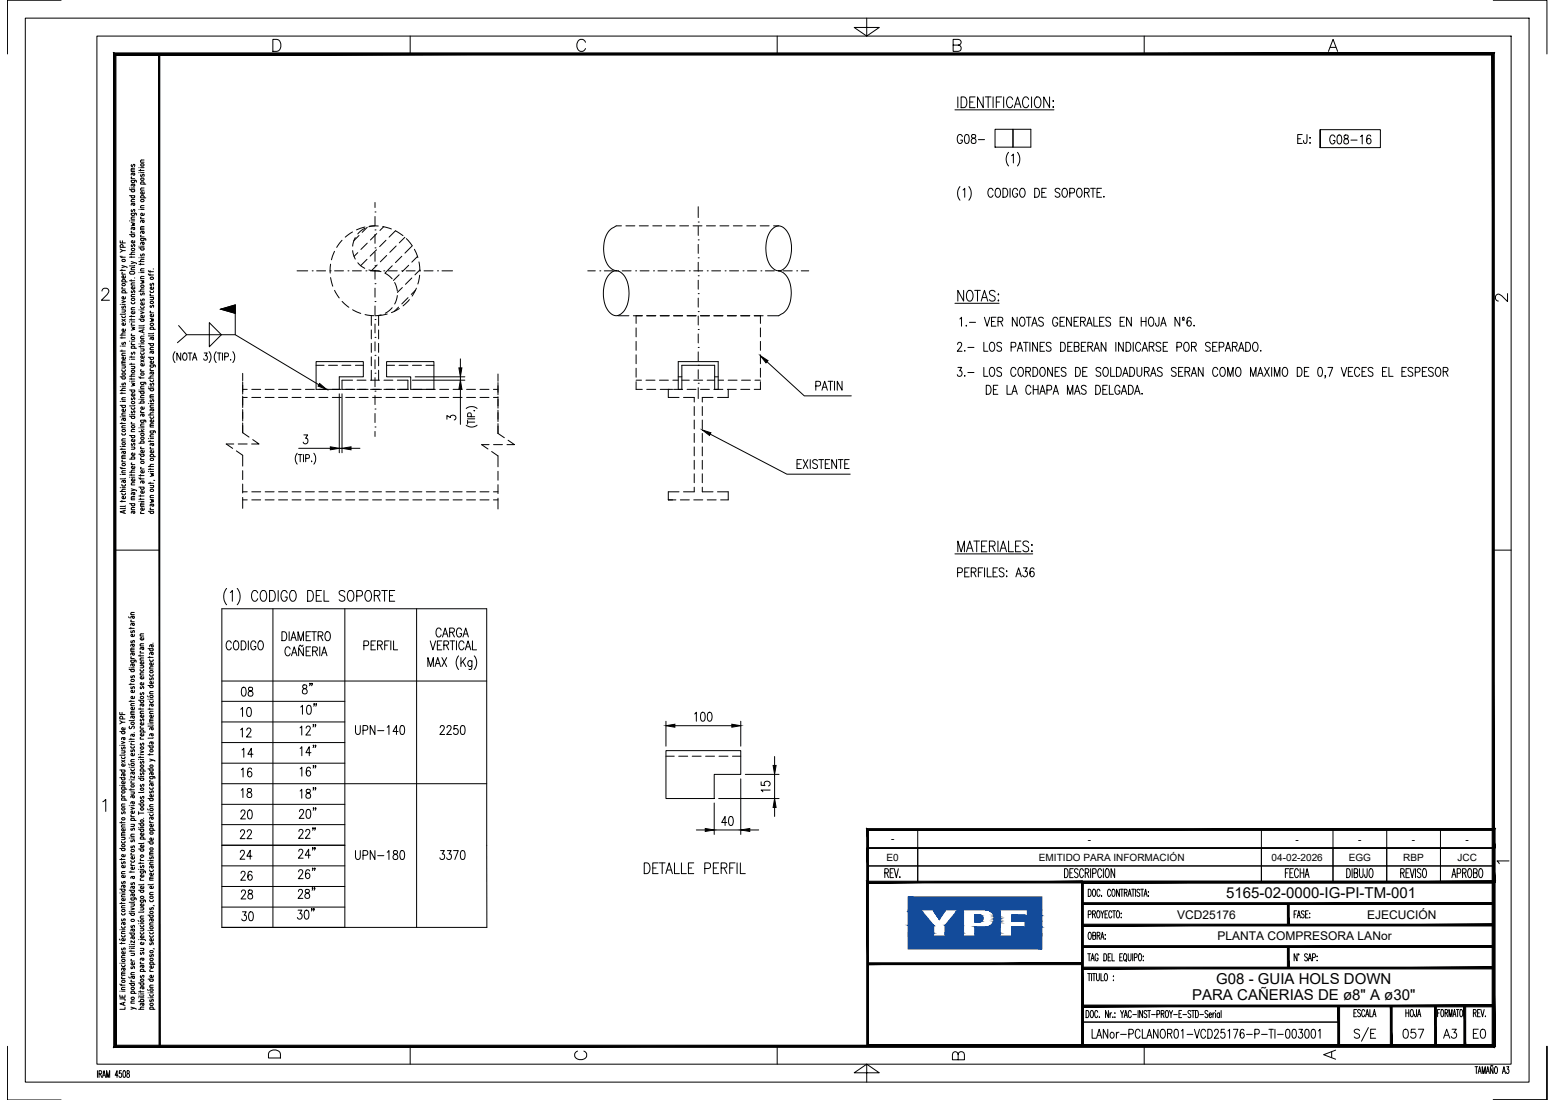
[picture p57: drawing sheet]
<svg xmlns="http://www.w3.org/2000/svg" width="420mm" height="297mm" viewBox="0 0 420 297" stroke-linecap="round" stroke-linejoin="round" font-family="sans-serif">
<defs><g id="words">
<g font-size="4.1">
<text x="331.3" y="242.6">5165-02-0000-IG-PI-TM-001</text>
<text x="328.6" y="265.8">G08 - GUIA HOLS DOWN</text>
<text x="322.1" y="270.2">PARA CAÑERIAS DE ø8&quot; A ø30&quot;</text>
</g>
<g font-size="3.2">
<text x="318" y="248.1">VCD25176</text>
<text x="369.4" y="248.1">EJECUCIÓN</text>
<text x="329" y="253.9">PLANTA COMPRESORA LANor</text>
</g>
<g font-size="2.7">
<text x="240.7" y="227.5">-</text>
<text x="293.9" y="227.5">-</text>
<text x="350.1" y="227.5">-</text>
<text x="367" y="227.5">-</text>
<text x="381.5" y="227.5">-</text>
<text x="396" y="227.5">-</text>
<text x="239.5" y="232.4">E0</text>
<text x="280.7" y="232.4">EMITIDO PARA INFORMACIÓN</text>
<text x="343.6" y="232.4">04-02-2026</text>
<text x="364.4" y="232.4">EGG</text>
<text x="379.2" y="232.4">RBP</text>
<text x="393.8" y="232.4">JCC</text>
</g>
</g></defs>
<!-- layer: AESA-Simbologia -->
<g fill="none" stroke="#000" stroke-width=".27">
<path d="M268.9 34.9h4.8v4.8h-4.8zM273.7 34.9h4.8v4.8h-4.8zM356.7 35v4.9v-4.9h16.3v4.9h-16.3M59.9 164.4h71.6l.1 86h-71.7zM73.7 164.4v86M93.2 164.4v86M112.6 164.4v86M59.9 183.9h71.6M59.9 189.4h33.3M59.9 195h33.3M59.9 211.6h71.6M59.9 200.5h33.3"/>
<path d="M59.9 217.2h33.3M59.9 206.1h33.3M59.9 228.2h33.3M59.9 222.7h33.3M59.9 233.8h33.3M59.9 239.4h33.3M59.9 244.9h33.3"/>
</g>
<!-- layer: AESA-Textos-02 -->
<g fill="none" stroke="#000" stroke-width=".27">
<path d="M260 36.9a.71 .71 0 0 0-.8-.6 .71 .71 0 0 0-.5 .9v.6a.72 .72 0 0 0 .6 1 .72 .72 0 0 0 .7-1h-.4M260.9 36.4l.4-.1a1.58 1.58 0 0 1 0 2.4h-.2a1.8 1.8 0 0 1-.2-2.3zM262.6 36.4v.7a.95 .95 0 0 1 1 .5 .95 .95 0 0 1-.1 1 .72 .72 0 0 1-1.1-.2 .72 .72 0 0 1 .6-1l.5-.3a.49 .49 0 0 0-.3-.8zM264.4 37.7h1.6M350.6 37.5h.8M351.9 36.3h-1.3v2.4h1.3M353.1 36.3v1.9l-.1 .4h-.6l-.2-.7M353.9 37.2h.2zM354 38.5v.2zM360.7 37a.65 .65 0 0 0-1-.4 1.61 1.61 0 0 0 .2 2.3 .74 .74 0 0 0 .8-1h-.5M361.5 36.6l.5-.1a1.58 1.58 0 0 1 0 2.4h-.2a1.8 1.8 0 0 1-.3-2.3zM363.3 36.6v.7a.96 .96 0 0 1 .9 .4 .96 .96 0 0 1 0 1 .71 .71 0 0 1-1.1-.2 .71 .71 0 0 1 .5-1l.6-.2a.51 .51 0 0 0-.3-.8z"/>
<path d="M365 37.8h1.7M367.6 36.9l.5-.4v2.4M370.4 36.8a.54 .54 0 0 0-.9-.2l-.1 .3a1.55 1.55 0 0 0 .4 2 .71 .71 0 0 0 .7-.9 .71 .71 0 0 0-1-.5l-.2 .6M259.4 50.4a2.95 2.95 0 0 0 0 3.7M260.2 51.3l.5-.5v2.5M261.8 50.4a2.95 2.95 0 0 1 0 3.7M268.3 51.4a.65 .65 0 0 0-1-.4 1.61 1.61 0 0 0 .2 2.3 .71 .71 0 0 0 .8-.6M269.2 51l.2-.2a1.3 1.3 0 0 1 1 1 1.3 1.3 0 0 1-.4 1.3l-.2 .2a1.32 1.32 0 0 1-1-1 1.32 1.32 0 0 1 .4-1.3zM271 50.8a1.28 1.28 0 0 1 1.3 .9 1.28 1.28 0 0 1-.4 1.4l-.9 .2zM272.5 41.1a2.88 2.88 0 0 0 0 3.7M272.9 50.8v2.5M273.3 42l.5-.4v2.4"/>
<path d="M274.9 41.1a2.95 2.95 0 0 1 0 3.7M275 51.4a.71 .71 0 0 0-.9-.5 .71 .71 0 0 0-.5 .9v.5a.72 .72 0 0 0 .7 1 .72 .72 0 0 0 .7-1h-.5M275.9 51l.2-.2a1.3 1.3 0 0 1 1 1 1.3 1.3 0 0 1-.5 1.3l-.2 .2a1.32 1.32 0 0 1-1-1 1.32 1.32 0 0 1 .5-1.3zM279.6 50.8a1.28 1.28 0 0 1 1.3 .9 1.28 1.28 0 0 1-.4 1.4l-.9 .2zM281.5 52h.7M282.7 50.8h-1.2v2.5h1.2M286.4 51.2a.65 .65 0 0 0-.8-.4 .65 .65 0 0 0-.4 .9l1 .5a.66 .66 0 0 1-.1 1 .66 .66 0 0 1-1-.3M287.3 51l.2-.2a1.3 1.3 0 0 1 1 1 1.3 1.3 0 0 1-.5 1.3l-.2 .2a1.32 1.32 0 0 1-1-1 1.32 1.32 0 0 1 .5-1.3zM289.1 52.1l1.1-.1 .1-.3v-.6l-.4-.3h-.8v2.5M291.3 51l.1-.2a1.3 1.3 0 0 1 1 1 1.3 1.3 0 0 1-.4 1.3l-.2 .2a1.3 1.3 0 0 1-1-1 1.3 1.3 0 0 1 .5-1.3zM293 52l1.1-.1 .2-.4-.1-.4-.4-.3h-.8v2.5M293.7 52l.6 1.3"/>
<path d="M294.7 50.8h1.3M295.3 50.8v2.5M296.4 52h.8M297.6 50.8h-1.2v2.5h1.2M298.3 53v.3zM258.7 93l.4-.6 .6 .1 .1 .4-.2 .8-.9 1.2h1.2M258.8 99.2h1l-.5 .9a.71 .71 0 0 1 .6 1.1 .71 .71 0 0 1-1.2 0M259.4 86.1l.4-.4v2.4M260.7 94.6v.3zM261.1 87.8v.3zM261.5 93.8h1.7M261.9 87h1.7"/>
<path d="M265.8 92.4v2.5h1.1M265.8 99.2v2.4h1.1M266 85.7l.7 2.4 .8-2.4M267.7 92.5l.2-.1a1.32 1.32 0 0 1 1 1 1.32 1.32 0 0 1-.5 1.3l-.2 .2a1.32 1.32 0 0 1-1-1 1.32 1.32 0 0 1 .5-1.4zM267.7 99.3l.2-.1a1.32 1.32 0 0 1 1 1 1.32 1.32 0 0 1-.5 1.3l-.2 .1a1.32 1.32 0 0 1-1-1 1.32 1.32 0 0 1 .5-1.3zM267.9 86.8h.7M269.1 85.7h-1.2v2.4h1.2M269.7 86.8l1.1-.1 .2-.3-.2-.6-1.1-.1v2.4M270.3 86.8l.7 1.3M270.6 92.8a.67 .67 0 0 0-.7-.4 .67 .67 0 0 0-.6 .6l.2 .4 .9 .4 .2 .7a.74 .74 0 0 1-1.3 0M270.6 99.6a.67 .67 0 0 0-.7-.4 .67 .67 0 0 0-.6 .6l.2 .3 .9 .5 .2 .7a.74 .74 0 0 1-1.3 0M273.2 93.7h.8a.67 .67 0 0 0 .5-.6 .67 .67 0 0 0-.5-.7h-.8v2.5"/>
<path d="M274.5 99.8a.65 .65 0 0 0-1-.5 1.62 1.62 0 0 0 .2 2.3 .67 .67 0 0 0 .8-.5M274.8 85.7v2.4l-1.3-2.4v2.4M274.9 94.9l.7-2.5 .7 2.5M275.1 94.1h1M275.4 99.3l.2-.1a1.32 1.32 0 0 1 1 1 1.32 1.32 0 0 1-.4 1.3l-.2 .1a1.32 1.32 0 0 1-1-1 1.32 1.32 0 0 1 .4-1.3zM275.8 85.8l.2-.1a1.32 1.32 0 0 1 1 .9 1.32 1.32 0 0 1-.4 1.4l-.2 .1a1.32 1.32 0 0 1-1-1 1.32 1.32 0 0 1 .4-1.3zM276.5 92.4h1.3M277.2 92.4v2.5M277.3 85.7h1.3M278 85.7v2.4M278.3 92.4v2.5M278.8 88.1l.7-2.4 .8 2.4"/>
<path d="M279.1 87.3h.9M279.1 99.2a1.29 1.29 0 0 1 1.3 .8 1.29 1.29 0 0 1-.4 1.5l-.9 .1zM280.3 92.4v2.5l-1.3-2.5v2.5M281 93.6h.8M281.3 99.3l.2-.1a1.32 1.32 0 0 1 1 1 1.32 1.32 0 0 1-.5 1.3l-.1 .1a1.31 1.31 0 0 1-1-.9 1.31 1.31 0 0 1 .4-1.4zM281.9 86a.64 .64 0 0 0-.8-.3 .64 .64 0 0 0-.4 .8l1 .5 .2 .7a.76 .76 0 0 1-1.3 0M282.2 92.4h-1.2v2.5h1.2M284 92.8a.68 .68 0 0 0-.7-.4 .68 .68 0 0 0-.6 .6l.2 .4 .9 .4 .2 .7a.76 .76 0 0 1-1.3 0M284.4 99.2v2.4l-1.3-2.4v2.4M285.8 86.2a.71 .71 0 0 0-.9-.5 .71 .71 0 0 0-.5 .9v.6a.72 .72 0 0 0 .7 .9 .72 .72 0 0 0 .7-.9h-.5M286.3 99.2h-1.2v2.4h1.2M286.4 86.8h.8"/>
<path d="M286.6 92.4a1.27 1.27 0 0 1 1.2 .7 1.27 1.27 0 0 1-.1 1.4l-.5 .4h-.6zM287.6 85.7h-1.2v2.4h1.2M288 99.6a.64 .64 0 0 0-.8-.4 .64 .64 0 0 0-.3 .8l.9 .6 .2 .7a.76 .76 0 0 1-1.3 0M288.5 93.6h.7M289.5 85.7v2.4l-1.3-2.4v2.4M289.7 92.4h-1.2v2.5h1.2M290.2 86.8h.8M290.3 93.6l1.1-.1 .1-.4-.1-.6-1.1-.1v2.5h.8l.3-.3 .1-.5-.4-.5M290.6 99.2a1.3 1.3 0 0 1 1.3 .8 1.3 1.3 0 0 1-.4 1.5l-.9 .1zM291.4 85.7h-1.2v2.4h1.2M292 86.8l1.1-.1 .2-.3-.2-.6-1.1-.1v2.4M292.2 93.6h.7"/>
<path d="M292.6 86.8l.7 1.3M293.4 92.4h-1.2v2.5h1.2M293.6 88.1l.8-2.4 .7 2.4M293.8 99.2h-1.3v2.4h1.3M293.9 87.3h.9M293.9 93.6l1.1-.1 .2-.4-.2-.6-1.1-.1v2.5M294.6 93.6l.6 1.3M295.6 85.7v2.4h1.1M295.6 94.9l.7-2.5 .8 2.5M295.9 94.1h.9M297.1 86.8h.8M297.4 99.6a.64 .64 0 0 0-.8-.4 .64 .64 0 0 0-.4 .8l1 .6 .2 .7a.76 .76 0 0 1-1.3 0"/>
<path d="M298.3 85.7h-1.2v2.4h1.2M298.4 99.3l.1-.1a1.31 1.31 0 0 1 1.1 1 1.31 1.31 0 0 1-.5 1.3l-.2 .1a1.32 1.32 0 0 1-1-1 1.32 1.32 0 0 1 .5-1.3zM298.8 92.4v2.5l-1.3-2.5v2.5M300.1 86a.68 .68 0 0 0-.8-.4 .68 .68 0 0 0-.5 .6l.2 .4 .9 .4 .2 .7a.76 .76 0 0 1-1.3 0M300.1 99.2v2.4h1.1M301.5 92.4v2.5M301.7 99.2a1.3 1.3 0 0 1 1.3 .8 1.3 1.3 0 0 1-.4 1.5l-.9 .1zM302.7 86.8h.7M303.5 92.4v2.5l-1.3-2.5v2.5M303.8 85.7h-1.1v2.4h1.1M304.2 92.4a1.3 1.3 0 0 1 1.4 .8 1.3 1.3 0 0 1-.4 1.5l-1 .2zM305.3 99.2a1.3 1.3 0 0 1 1.3 .8 1.3 1.3 0 0 1-.4 1.5l-.9 .1z"/>
<path d="M305.7 85.7v2.4l-1.3-2.4v2.4M306.2 92.4v2.5M307.2 99.2v1.8a.65 .65 0 0 0 .7 .6 .65 .65 0 0 0 .6-.6v-1.8M308.2 93a.64 .64 0 0 0-1-.5 1.6 1.6 0 0 0 .2 2.4 .67 .67 0 0 0 .8-.6M308.4 86.8h1.2M308.4 85.7v2.4M308.6 94.9l.7-2.5 .8 2.5M308.9 94.1h.9M309.6 85.7v2.4M310.5 93.6l1.1-.1 .2-.4-.2-.6-1.1-.1v2.5M310.7 85.8l.2-.1a1.32 1.32 0 0 1 1 .9 1.32 1.32 0 0 1-.5 1.4l-.2 .1a1.32 1.32 0 0 1-1-1 1.32 1.32 0 0 1 .5-1.3zM311.2 93.6l.6 1.3"/>
<path d="M313.2 85.7v1.8l-.2 .5h-.6l-.2-.7M313.6 88.1l.7-2.4 .8 2.4M313.6 92.8a.69 .69 0 0 0-.7-.4 .69 .69 0 0 0-.5 .6l.1 .4 1 .4 .1 .7a.75 .75 0 0 1-1.2 0M313.9 87.3h.9M314 99.6a.65 .65 0 0 0-.8-.4 .65 .65 0 0 0-.4 .8l1 .6 .2 .7a.76 .76 0 0 1-1.3 0M314.3 93.6h.7M315.5 92.4h-1.2v2.5h1.2M317.8 99.6a.64 .64 0 0 0-.8-.4 .64 .64 0 0 0-.4 .8l1 .6 .2 .7a.76 .76 0 0 1-1.3 0M318 93.7h.8a.66 .66 0 0 0 .5-.6 .66 .66 0 0 0-.5-.7h-.8v2.5M318.8 85.7v2.4l-1.3-2.4v2.4M319.5 86.5h.5M319.6 85.8l.1-.1a.32 .32 0 0 1 .3 .3 .32 .32 0 0 1-.4 .3z"/>
<path d="M319.6 99.2h-1.1v2.4h1.1M320.2 92.5l.2-.1a1.32 1.32 0 0 1 1 1 1.32 1.32 0 0 1-.5 1.3l-.1 .2a1.31 1.31 0 0 1-1.1-1 1.31 1.31 0 0 1 .5-1.4zM321.8 86a.52 .52 0 0 0-.8-.2l-.2 .3a1.6 1.6 0 0 0 .5 2 .71 .71 0 0 0 .6-.9 .71 .71 0 0 0-.9-.5l-.3 .6M321.9 93.6l1.1-.1 .2-.4-.2-.6-1.1-.1v2.5M322.6 93.6l.6 1.3M322.6 87.8v.3zM325.1 99.2v2.4l-1.3-2.4v2.4M327 92.8a.68 .68 0 0 0-.7-.4 .68 .68 0 0 0-.6 .6l.2 .4 .9 .4 .2 .7a.76 .76 0 0 1-1.3 0M327.7 93.6h.7M328.9 92.4h-1.2v2.5h1.2M329 99.8a.65 .65 0 0 0-1-.5 1.62 1.62 0 0 0 .2 2.3 .67 .67 0 0 0 .8-.5M329.4 93.7l1.1-.1 .2-.4-.2-.7-1.1-.1v2.5"/>
<path d="M330 99.3l.2-.1a1.32 1.32 0 0 1 1 1 1.32 1.32 0 0 1-.5 1.3l-.2 .1a1.32 1.32 0 0 1-1-1 1.32 1.32 0 0 1 .5-1.3zM331.1 94.9l.7-2.5 .7 2.5M331.3 94.1h1M333 93.6l1.1-.1 .2-.4-.2-.6-1.1-.1v2.5M333.7 93.6l.6 1.3M334.2 99.3l.2-.1a1.32 1.32 0 0 1 1 1 1.32 1.32 0 0 1-.5 1.3l-.1 .1a1.32 1.32 0 0 1-1-1 1.32 1.32 0 0 1 .4-1.3zM334.7 94.9l.7-2.5 .7 2.5M334.9 94.1h1M336.6 92.4a1.3 1.3 0 0 1 1.3 .8 1.3 1.3 0 0 1-.4 1.5l-.9 .2zM338.8 92.5l.2-.1a1.31 1.31 0 0 1 1 1 1.31 1.31 0 0 1-.4 1.3l-.2 .2a1.32 1.32 0 0 1-1-1 1.32 1.32 0 0 1 .4-1.4zM340.7 94.6v.3zM341.7 99.2l1.3 2.4"/>
<path d="M343 99.2l-1.3 2.4M343.6 99.2v2.4M346.8 99.3l.2-.1a1.32 1.32 0 0 1 1 1 1.32 1.32 0 0 1-.4 1.3l-.2 .1a1.31 1.31 0 0 1-1-.9 1.31 1.31 0 0 1 .4-1.4zM350.5 99.2a1.27 1.27 0 0 1 1.3 .7 1.27 1.27 0 0 1-.2 1.4l-.4 .3h-.7zM353.7 99.2h-1.3v2.4h1.3M356.3 99.3l.5-.1a1.58 1.58 0 0 1 0 2.4h-.2a1.8 1.8 0 0 1-.3-2.3zM358.8 99.2h1.3l-.9 2.4M362.4 99.2l.7 2.4 .8-2.4M365.5 99.2h-1.2v2.4h1.2M367.4 99.8a.71 .71 0 0 0-.9-.6 .71 .71 0 0 0-.5 .9v.6a.71 .71 0 0 0 .5 .9 .71 .71 0 0 0 .9-.5M369.2 99.2h-1.2v2.4h1.2M371 99.6a.65 .65 0 0 0-.9-.4 .65 .65 0 0 0-.3 .8l1 .6 .2 .7a.76 .76 0 0 1-1.3 0"/>
<path d="M374.7 99.2h-1.2v2.4h1.2M375.3 99.2v2.4h1.1M380 99.2h-1.2v2.4h1.2M381.7 99.6a.64 .64 0 0 0-.8-.4 .64 .64 0 0 0-.3 .8l1 .6 .1 .7a.76 .76 0 0 1-1.3 0M385.5 99.2h-1.2v2.4h1.2M387.3 99.6a.69 .69 0 0 0-.8-.4 .69 .69 0 0 0-.5 .6l.2 .3 .9 .5 .2 .7a.75 .75 0 0 1-1.3 0M388.2 99.3l.2-.1a1.32 1.32 0 0 1 1 1 1.32 1.32 0 0 1-.5 1.3l-.2 .1a1.32 1.32 0 0 1-1-1 1.32 1.32 0 0 1 .5-1.3zM260.7 101.4v.2zM261.5 100.6h1.7M266.5 104a1.3 1.3 0 0 1 1.3 .9 1.3 1.3 0 0 1-.4 1.4l-.9 .2zM268.4 105.2h.8M269.6 104h-1.2v2.5h1.2"/>
<path d="M272.1 104v2.5h1.1M273.4 106.5l.7-2.5 .8 2.5M273.7 105.7h.9M277.2 100.4l1.1-.1 .1-.4-.1-.6-1.1-.1v2.4M277.8 100.4l.6 1.2M278.6 104.6a.71 .71 0 0 0-.9-.5 .71 .71 0 0 0-.5 .9v.5a.71 .71 0 0 0 .5 1 .71 .71 0 0 0 .9-.6M279.2 105.2h1.3M279.2 104v2.5M280.5 104v2.5M280.9 106.5l.8-2.5 .7 2.5M281.2 105.7h1M282.9 105.3h.8l.5-.4a.62 .62 0 0 0-.5-.9h-.8v2.5"/>
<path d="M284.5 106.5l.8-2.5 .7 2.5M284.8 105.7h.9M285.1 100.4h.7M288.4 106.5v-2.5l.7 2.5 .8-2.5v2.5M290.3 106.5l.8-2.5 .7 2.5M290.6 105.7h.9M292.5 100.4h.8M293.5 104.4a.65 .65 0 0 0-.9-.4 .65 .65 0 0 0-.3 .9l1 .5a.66 .66 0 0 1-.1 1.1 .66 .66 0 0 1-1-.4M296.1 104a1.3 1.3 0 0 1 1.3 .9 1.3 1.3 0 0 1-.4 1.4l-.9 .2zM298 105.2h.7M299.2 104h-1.2v2.5h1.2M299.7 104v2.5h1.1"/>
<path d="M302.6 104.6a.71 .71 0 0 0-.9-.5 .71 .71 0 0 0-.5 .9v.5a.72 .72 0 0 0 .7 1 .72 .72 0 0 0 .7-1h-.5M303 106.5l.7-2.5 .7 2.5M303.2 105.7h1M303.3 101.6l.8-2.4 .7 2.4M303.6 100.8h.9M304.9 104a1.3 1.3 0 0 1 1.3 .9 1.3 1.3 0 0 1-.4 1.4l-.9 .2zM306.6 106.5l.7-2.5 .7 2.5M306.8 105.7h1M308.6 106.2v.3zM309.2 100.4l1.1-.1 .2-.4-.2-.6-1.1-.1v2.4M309.9 100.4l.6 1.2M310.9 101.6l.7-2.4 .8 2.4"/>
<path d="M311.2 100.8h.9M318.5 100.4h.7M320.2 100.4l1.1-.1 .2-.4-.2-.6-1.1-.1v2.4M320.8 100.4l.7 1.2M321.9 101.6l.7-2.4 .7 2.4M322.1 100.8h.9M331.7 101.6v-2.4l.7 2.4 .8-2.4v2.4M337.9 101.6v-2.4l.7 2.4 .8-2.4v2.4M339.8 101.6l.8-2.4 .7 2.4M340.1 100.8h.9M344.3 101.6v-2.4l.8 2.4 .7-2.4v2.4M352.4 100.4h.8"/>
<path d="M358.2 101.5h-.2h.2l-.2 .6M364.3 100.4h.8M368 100.4h.7M373.5 100.4h.8M378.8 100.4h.7M382.4 100.5l1.1-.1 .2-.4-.2-.7-1.1-.1v2.4M384.3 100.4h.8M390 100.4l1.1-.1 .1-.4-.1-.6-1.1-.1v2.4M390.6 100.4l.6 1.2M258.7 154.6h.9a.66 .66 0 0 0 .5-.6 .66 .66 0 0 0-.5-.7h-.9v2.5M260.7 154.5h.7M261.9 153.3h-1.2v2.5h1.2"/>
<path d="M262.4 154.5l1.1-.1 .2-.4-.1-.4-.4-.3h-.8v2.5M263.1 154.5l.6 1.3M264.4 154.5h.7M265.6 153.3h-1.2v2.5M266 153.3v2.5M266.8 153.3v2.5h1.1M268.3 154.5h.7M269.5 153.3h-1.2v2.5h1.2M271.3 153.7a.64 .64 0 0 0-.8-.4 .64 .64 0 0 0-.4 .8l1 .6a.66 .66 0 0 1-.2 1.1 .66 .66 0 0 1-.9-.4M271.9 155.6h.2zM272 154.1v.3zM274.5 155.8l.7-2.5 .8 2.5"/>
<path d="M274.8 155h.9M276.5 153.3h1l-.5 1a.71 .71 0 0 1 .6 1.1 .71 .71 0 0 1-1.3-.1M279.4 153.7l-.1-.2-.5-.2a1.45 1.45 0 0 0 .1 2.5 .69 .69 0 0 0 .6-1 .69 .69 0 0 0-1.1-.2l-.1 .4M62.5 173.6a.66 .66 0 0 0-1-.4 1.6 1.6 0 0 0 .2 2.3 .7 .7 0 0 0 .8-.6M63.4 173.2l.2-.1a1.32 1.32 0 0 1 1 .9 1.32 1.32 0 0 1-.4 1.4l-.2 .1a1.32 1.32 0 0 1-1-1 1.32 1.32 0 0 1 .4-1.3zM65.2 173.1a1.27 1.27 0 0 1 1.2 .6 1.27 1.27 0 0 1-.1 1.4l-.5 .4h-.6zM67.1 173.1v2.4M69.1 173.6a.71 .71 0 0 0-.8-.5 .71 .71 0 0 0-.5 .9v.6a.72 .72 0 0 0 .6 .9 .72 .72 0 0 0 .7-.9h-.4M70 173.2l.2-.1a1.32 1.32 0 0 1 1 .9 1.32 1.32 0 0 1-.4 1.4l-.2 .1a1.31 1.31 0 0 1-1-1 1.31 1.31 0 0 1 .4-1.3zM76.2 170.6a1.3 1.3 0 0 1 1.3 .8 1.3 1.3 0 0 1-.4 1.5l-.9 .1zM78.1 170.6v2.4M78.4 175.2a.65 .65 0 0 0-1-.4 1.58 1.58 0 0 0 .2 2.3 .68 .68 0 0 0 .8-.6"/>
<path d="M78.6 173l.7-2.4 .8 2.4M78.8 177.1l.7-2.4 .7 2.4M78.9 172.2h.9M79 176.3h1M80.5 173v-2.4l.8 2.4 .7-2.4v2.4M81.9 174.2l-.3 .4-.4-.4-.4 .4M82 174.9v2.2l-1.3-2.2v2.2M82.7 171.7h.8M82.7 175.8h.8M83.9 170.6h-1.2v2.4h1.2M83.9 174.7h-1.2v2.4h1.2M84.2 170.6h1.3"/>
<path d="M84.5 175.8l1.1-.1 .2-.3-.1-.5-.4-.2h-.8v2.4M84.9 170.6v2.4M85.1 175.8l.7 1.3M86 171.7l1.1-.1 .1-.3-.1-.6-1.1-.1v2.4M86.4 174.7v2.4M86.6 171.7l.6 1.3M86.9 177.1l.7-2.4 .7 2.4M87.1 176.3h1M88.2 170.7l.1-.1a1.32 1.32 0 0 1 1.1 1 1.32 1.32 0 0 1-.5 1.3l-.2 .1a1.3 1.3 0 0 1-1-1 1.3 1.3 0 0 1 .5-1.3zM98.3 174.3h.9a.67 .67 0 0 0 .4-.6 .67 .67 0 0 0-.4-.6h-.9v2.4M100.3 174.2h.7M101.5 173.1h-1.2v2.4h1.2"/>
<path d="M102 174.2l1.1-.1 .2-.4-.2-.5-1.1-.1v2.4M102.7 174.2l.6 1.3M103.9 174.2h.8M105.2 173.1h-1.3v2.4M105.6 173.1v2.4M106.3 173.1v2.4h1.1M115.6 180v-2.4l.8 2.4 .7-2.4v2.4M116.2 173.1l.8 2.4 .7-2.4M117.6 180l.7-2.4 .7 2.4M117.8 179.2h.9M118.2 174.2h.7M119.2 170.2a.71 .71 0 0 0-.9-.6 .71 .71 0 0 0-.5 .9v.6a.71 .71 0 0 0 .5 .9 .71 .71 0 0 0 .9-.6"/>
<path d="M119.4 173.1h-1.2v2.4h1.2M119.4 177.6l1.3 2.4M119.6 172l.7-2.4 .7 2.4M119.8 171.2h1M119.9 174.2l1.1-.1 .2-.4-.2-.5-1.1-.1v2.4M120.6 174.2l.6 1.3M120.7 177.6l-1.3 2.4M121.5 170.7l1.1-.1 .2-.3-.2-.6-1.1-.1v2.4M121.6 173.1h1.3M122.1 170.7l.7 1.3M122.2 173.1v2.4M123.3 173.1v2.4"/>
<path d="M123.9 177.1a2.88 2.88 0 0 0 0 3.7M124.5 177.6v2.4M124.7 170.2a.65 .65 0 0 0-1-.5 1.62 1.62 0 0 0 .2 2.3 .71 .71 0 0 0 .8-.9h-.4M125 178.6l.8 1.4M125.1 172l.7-2.4 .8 2.4M125.4 173.6a.66 .66 0 0 0-1-.4 1.6 1.6 0 0 0 .1 2.3 .7 .7 0 0 0 .9-.6M125.4 171.2h.9M125.7 175.5l.8-2.4 .7 2.4M125.8 177.6l-1.3 1.6M126 174.7h.9M127.5 178.4l-.1 2.2-.3 .2-.4-.1M127.5 178.7a.54 .54 0 0 0-.5-.3 .54 .54 0 0 0-.5 .3l-.1 .6a.66 .66 0 0 0 .7 .7l.4-.4"/>
<path d="M127.7 173.1v2.4h1.1M128.1 177.1a2.88 2.88 0 0 1 0 3.7M65 197.1l.5-.5v2.4M65.1 191.5l.4-.4v2.4M65.5 185.7l.4-.1a1.54 1.54 0 0 1 0 2.4h-.1a1.8 1.8 0 0 1-.3-2.3zM66.7 197.2l.4-.6 .5 .1 .2 .4-.3 .8-.9 1.1h1.3M66.9 191.2l.5-.1a1.58 1.58 0 0 1 0 2.4h-.2a1.8 1.8 0 0 1-.3-2.3zM67.2 185.7v.7a.97 .97 0 0 1 1 .4 .97 .97 0 0 1 0 1.1 .77 .77 0 0 1-1.2-.6 .77 .77 0 0 1 1-.8l.2-.1a.51 .51 0 0 0-.3-.8zM81.1 196.5l.4-.4v2.4M81.3 190.9l.4-.4v2.4M81.9 185.1v.6a.97 .97 0 0 1 .9 .5 .97 .97 0 0 1 0 1 .68 .68 0 0 1-1.1-.3 1.09 1.09 0 0 1 1.1-1.2 .51 .51 0 0 0-.3-.8zM82.7 196.6l.4-.5 .6 .1 .1 .3-.2 .8-1 1.2h1.3"/>
<path d="M83.1 190.6l.5-.1a1.58 1.58 0 0 1 0 2.4h-.2a1.8 1.8 0 0 1-.3-2.3zM83.8 184.6h-.2h.2l-.2 .6M84.4 184.6h-.2h.2l-.2 .6M84.8 195.7h-.2h.2l-.2 .6M84.9 190.1h-.1h.1l-.1 .6M85.3 195.7h-.2h.2l-.2 .6M85.5 190.1h-.2h.2l-.2 .6M96.1 195.9v1.8a.65 .65 0 0 0 .6 .6 .65 .65 0 0 0 .6-.6v-1.8M98.1 197.2h.8a.66 .66 0 0 0 .5-.6 .66 .66 0 0 0-.5-.7h-.8v2.4M101.3 195.9v2.4l-1.3-2.4v2.4M102 197.3h1.7M104.6 196.4l.5-.5v2.4"/>
<path d="M107.6 197.5h-1.4l.9-1.6v2.4M108.3 196l.5-.1a1.58 1.58 0 0 1 0 2.4h-.2a1.8 1.8 0 0 1-.3-2.3zM118.9 196.5l.4-.6 .6 .1 .2 .4-.3 .8-.9 1.1h1.2M120.8 196.5l.4-.6 .5 .1 .2 .4-.3 .8-.9 1.1h1.3M123.6 195.9h-.9l-.1 1.1a.74 .74 0 0 1 1 0 .74 .74 0 0 1 0 1 .74 .74 0 0 1-1 .1l-.1-.2M124.7 196l.4-.1a1.58 1.58 0 0 1 0 2.4h-.2a1.8 1.8 0 0 1-.2-2.3zM65.1 219.3l.4-.6 .5 .1 .2 .4-.3 .8-.9 1.1h1.3M65.2 213.4l.4-.5v2.5M65.2 207.9l.5-.5v2.4M65.4 202.5l.5-.4v2.4M66.9 213v.7a.97 .97 0 0 1 1 .5 .97 .97 0 0 1 0 1.1 .72 .72 0 0 1-1.1-.3 .72 .72 0 0 1 .5-1l.6-.3a.51 .51 0 0 0-.3-.8zM67.1 218.8l.5-.1a1.58 1.58 0 0 1 0 2.4h-.2a1.8 1.8 0 0 1-.3-2.3z"/>
<path d="M68 207.7a.52 .52 0 0 0-.8-.2l-.2 .4a1.6 1.6 0 0 0 .4 1.9 .71 .71 0 0 0 .7-.8 .71 .71 0 0 0-.9-.6l-.3 .6M68.4 203.7h-1.4l.9-1.6v2.4M80.9 219.1l.4-.5 .6 .1 .1 .3-.3 .8-.9 1.2h1.3M81.1 202.1l.5-.5v2.5M81.1 207.6l.5-.4v2.4M81.1 213.6l.4-.5v2.4M82.8 213.3v.6a.97 .97 0 0 1 1 .5 .97 .97 0 0 1 0 1 .76 .76 0 0 1-1.2-.5 .76 .76 0 0 1 1-.8l.2-.2a.51 .51 0 0 0-.3-.8zM83 218.7l.4-.1a1.58 1.58 0 0 1 0 2.4h-.2a1.8 1.8 0 0 1-.2-2.3zM83.9 207.5a.52 .52 0 0 0-.9-.2l-.2 .3a1.56 1.56 0 0 0 .5 2 .71 .71 0 0 0 .6-.9 .71 .71 0 0 0-.9-.5l-.3 .6M84 203.2h-1.3l.9-1.6v2.5M84.8 201.3h-.2h.2l-.2 .6M84.8 206.8h-.2h.2l-.2 .6"/>
<path d="M84.8 212.8h-.2h.2l-.2 .6M84.8 218.2h-.2h.2l-.2 .6M85.3 201.3h-.2h.2l-.2 .6M85.3 206.8h-.2h.2l-.2 .6M85.3 212.8h-.2h.2l-.2 .6M85.3 218.2h-.1h.1l-.1 .6M64.9 230.2l.4-.6 .6 .1 .1 .4-.2 .8-.9 1.1h1.2M65 224.6l.4-.5h.3l.4 .4-.3 .8-.9 1.2h1.3M65.1 235.8l.4-.5h.4l.3 .4-.2 .8-1 1.2h1.3M66.8 224.6l.4-.5h.4l.3 .4-.3 .8-.9 1.2h1.3M68.1 231.2h-1.4l.9-1.6v2.4M68.1 235.6a.52 .52 0 0 0-.9-.2l-.1 .3a1.62 1.62 0 0 0 .4 2 .71 .71 0 0 0 .7-.9 .71 .71 0 0 0-1-.5l-.2 .6"/>
<path d="M80.7 235.4l.4-.5 .5 .1 .2 .3-.3 .8-.9 1.2h1.3M80.7 229.9l.4-.6 .5 .1 .2 .4-.2 .8-1 1.1h1.3M80.8 224.5l.3-.5 .6 .1 .2 .3-.3 .8-.9 1.2h1.3M82.6 224.5l.4-.5 .5 .1 .2 .3-.3 .8-.9 1.2h1.3M83.7 235.2a.52 .52 0 0 0-.9-.2 1.52 1.52 0 0 0 .4 2.3 .71 .71 0 0 0 .5-.9 .71 .71 0 0 0-.9-.5l-.3 .6M83.9 230.9h-1.4l.9-1.6v2.4M84.5 239.8h-.2h.2l-.2 .6M84.6 234.5h-.2h.2l-.2 .6M84.6 229h-.2h.2l-.2 .6M84.6 223.6h-.1h.1l-.1 .6M85.1 239.8h-.2h.2l-.2 .6M85.1 234.5h-.2h.2l-.2 .6"/>
<path d="M85.2 229h-.2h.2l-.2 .6M85.2 223.6h-.2h.2l-.2 .6M96.1 229.7l.1 2.1a.61 .61 0 0 0 .5 .3 .61 .61 0 0 0 .6-.3v-2.1M98.1 231h.8a.66 .66 0 0 0 .5-.7 .66 .66 0 0 0-.5-.6h-.8v2.4M101.3 229.7v2.4l-1.3-2.4v2.4M102 231.1h1.7M104.6 230.2l.5-.5v2.4M106.4 229.8v.7a.95 .95 0 0 1 .9 .4 .95 .95 0 0 1 0 1.1 .71 .71 0 0 1-1.1-.3 .71 .71 0 0 1 .5-1l.6-.2a.49 .49 0 0 0-.3-.8zM108.3 229.8l.5-.1a1.58 1.58 0 0 1 0 2.4h-.2a1.8 1.8 0 0 1-.3-2.3zM119 229.7h1.1l-.6 .9a.72 .72 0 0 1 .6 1.1 .72 .72 0 0 1-1.2-.1M120.9 229.7h1l-.6 .9a.72 .72 0 0 1 .6 1.1 .72 .72 0 0 1-1.2-.1M122.5 229.7h1.3l-.9 2.4"/>
<path d="M124.7 229.8l.4-.1a1.58 1.58 0 0 1 0 2.4h-.2a1.8 1.8 0 0 1-.2-2.3zM65.2 240.9l.4-.6 .5 .1 .2 .4-.2 .8-1 1.1h1.3M65.5 246.2h1l-.5 .9a.72 .72 0 0 1 .6 1.1 .72 .72 0 0 1-1.3 0M67.2 240.4v.7a.96 .96 0 0 1 .9 .5 .96 .96 0 0 1 0 1 .71 .71 0 0 1-1.1-.2 .71 .71 0 0 1 .5-1l.6-.3a.51 .51 0 0 0-.3-.8zM67.4 246.3l.5-.1a1.58 1.58 0 0 1 0 2.4h-.2a1.8 1.8 0 0 1-.3-2.3zM80.5 245.8h1.1l-.6 .9a.71 .71 0 0 1 .6 1.1 .71 .71 0 0 1-1.3-.1M80.6 240.7l.2-.4 .6-.1 .3 .2v.5l-1.2 1.7h1.3M82.5 245.9l.4-.1a1.6 1.6 0 0 1 0 2.4h-.2a1.8 1.8 0 0 1-.2-2.3zM82.6 240.3v.7a.97 .97 0 0 1 .9 .4 .97 .97 0 0 1 0 1.1 .77 .77 0 0 1-1.2-.6 .77 .77 0 0 1 1-.8l.2-.1a.51 .51 0 0 0-.3-.8zM84.3 245.4h-.2h.2l-.2 .6M84.9 245.4h-.2h.2l-.2 .6"/>
</g>
<!-- layer: AESA-Textos-01 -->
<g fill="none" stroke="#000" stroke-width=".27">
<path d="M258 29.7h26.8M258.8 26.2v2.9M259.7 26.2h.8a1.72 1.72 0 0 1 0 2.9h-.8zM262 27.5h.9M263.5 26.2h-1.5v2.9h1.5M265.7 26.2v2.9l-1.6-2.9v2.9M266.2 26.2h1.6M267 26.2v2.9M268.3 26.2v2.9M269.2 27.5h.9M270.6 26.2h-1.4v2.9M271.2 26.2v2.9"/>
<path d="M273.6 26.9a.85 .85 0 0 0-1-.7 .85 .85 0 0 0-.6 1.1v.7a.85 .85 0 0 0 .6 1.1 .85 .85 0 0 0 1-.7M274.1 29.1l.9-2.9 .8 2.9M274.4 28.1h1.1M277.9 26.9a.85 .85 0 0 0-1-.7 .85 .85 0 0 0-.6 1.1v.7a.85 .85 0 0 0 .6 1.1 .85 .85 0 0 0 1-.7M278.7 26.2v2.9M279.9 26.3l.3-.1a1.4 1.4 0 0 1 1 2.2 .86 .86 0 0 1-1.1 .7 .86 .86 0 0 1-.6-1.1l.1-1.1zM283.6 26.2v2.9l-1.6-2.9v2.9M284.6 27.1v.3zM284.6 28.8v.3zM260.4 78.4v2.9l-1.6-2.9v2.9M261.6 78.6l.2-.2a1.39 1.39 0 0 1 1 2.2 .85 .85 0 0 1-1.1 .7 .85 .85 0 0 1-.6-1.1l.1-1.1zM263.4 78.4h1.5"/>
<path d="M264.1 78.4v2.9M268.9 78.8a.77 .77 0 0 0-1-.4 .77 .77 0 0 0-.5 1l.4 .3a1.23 1.23 0 0 1 1.1 .8v.4a.91 .91 0 0 1-1.6 0M269.8 79.4v.3zM258 81.9h12M265.1 81.3l.9-2.9 .9 2.9M265.5 80.4h1.1M269.8 81v.3zM61.2 158.9a3.5 3.5 0 0 0 0 4.4M64.1 158.9a3.5 3.5 0 0 1 0 4.4M70.7 159.6l.3-.1a1.25 1.25 0 0 1 1.1 1.7l-.2 .5a.77 .77 0 0 1-.7 .7 .77 .77 0 0 1-.8-.7l-.1-1.1zM72.8 159.5h.8a1.72 1.72 0 0 1 0 2.9h-.8zM75.2 159.5v2.9"/>
<path d="M78.7 159.6l.2-.1a1.36 1.36 0 0 1 1 2.2 .77 .77 0 0 1-.8 .7 .77 .77 0 0 1-.7-.7l-.1-1.1zM83.1 159.5h.8a1.69 1.69 0 0 1 0 2.9h-.8zM86.9 159.5h-1.5v2.9h1.5M87.5 159.5v2.9h1.4M93.2 159.9a.77 .77 0 0 0-1-.4 .77 .77 0 0 0-.5 .9l1 .6a.74 .74 0 0 1 .5 .7 .74 .74 0 0 1-.6 .7h-.4l-.6-.5M94.3 159.6l.2-.1a1.25 1.25 0 0 1 1.1 1.7l-.1 .5a.77 .77 0 0 1-.8 .7 .77 .77 0 0 1-.7-.7l-.1-1.1zM99 159.6l.3-.1a1.27 1.27 0 0 1 1.1 1.7l-.1 .5a.79 .79 0 0 1-.8 .7 .79 .79 0 0 1-.8-.7l-.1-1.1zM103.1 159.5h1.6M103.9 159.5v2.9M106.7 159.5h-1.5v2.9h1.5M258 149.6h21M258.8 149v-2.9l.9 2.9 .9-2.9v2.9"/>
<path d="M261.1 149l.9-2.9 .9 2.9M261.5 148h1.1M263.1 146.1h1.6M263.9 146.1v2.9M265.2 147.5h.9M266.7 146.1h-1.5v2.9h1.5M267.3 147.5h1a.7 .7 0 0 0 .6-.7 .7 .7 0 0 0-.6-.7h-1v2.9M268.1 147.5l.8 1.5M269.6 146.1v2.9M270.2 149l.9-2.9 .9 2.9M270.5 148h1.1M272.5 146.1v2.9h1.4"/>
<path d="M274.4 147.5h.9M275.8 146.1h-1.4v2.9h1.4M277.9 146.5a.77 .77 0 0 0-.9-.4 .77 .77 0 0 0-.5 1l1 .5a.74 .74 0 0 1 .4 .7 .74 .74 0 0 1-.5 .7h-.5l-.5-.4M278.8 147.1v.2zM278.8 148.7v.3zM62.2 160l.6-.5v2.9M69.6 160.1a.86 .86 0 0 0-1-.6 .86 .86 0 0 0-.6 1.1l.1 1.1a.79 .79 0 0 0 .8 .7 .79 .79 0 0 0 .7-.7M77.6 160.1a.78 .78 0 0 0-.8-.7 .78 .78 0 0 0-.7 .7v1.6a.77 .77 0 0 0 1.2 .5l.3-.5v-.5h-.6M85.4 160.8h.9M96.4 161h1a.78 .78 0 0 0 .6-.8 .78 .78 0 0 0-.6-.7h-1v2.9M101.1 160.8h1a.7 .7 0 0 0 .6-.7 .7 .7 0 0 0-.6-.6h-1v2.9M101.9 160.8l.8 1.6"/>
<path d="M105.2 160.8h.9M174.1 233h.7a1.69 1.69 0 0 1 0 2.9h-.7zM176.4 234.4h.9M177.8 233h-1.4v2.9h1.4M178.2 233h1.5M178.9 233v2.9M179.9 235.9l.9-2.9 .9 2.9M180.3 234.9h1.1M182.2 233v2.9h1.4M184.1 233v2.9h1.4M186 234.4h.9M187.5 233h-1.5v2.9h1.5"/>
<path d="M190.4 234.5h1a.79 .79 0 0 0 .6-.7 .79 .79 0 0 0-.6-.8h-1v2.9M192.7 234.4h.9M194.2 233h-1.5v2.9h1.5M194.9 234.4h1a.7 .7 0 0 0 .5-.7 .7 .7 0 0 0-.5-.7h-1v2.9M195.6 234.4l.8 1.5M197.2 234.4h.9M198.6 233h-1.4v2.9M199.2 233v2.9M200 233v2.9h1.4"/>
</g>
<!-- layer: AESA-Existente -->
<g fill="none" stroke="#000" stroke-width=".27">
<path d="M89.3 71.3l-.1 2.5M89.3 75l.6 2.3M90.4 67.9l-.8 2.3M90.4 78.4l1.3 2.1M92.4 64.9l-1.4 1.9M95.2 62.6l-1.9 1.4M95.3 67.7l.7 2.3M96 64.2l-.7 2.3M96.7 68.2l-1 1M96.7 71l.7 .7 1.2 .8M97 63.6l-1.4 1.4M98.6 61.7l-1.9 1.5"/>
<path d="M98.6 61.3l-2.3 .8M99.2 70l-1.7 1.7M99.2 65.7l-1.7 1.7M99.2 61.4l-1.3 1.3M99.7 72.9l3.3 .5M101.3 61l-1.6 .2M101.7 67.5l-1.7 1.7M101.8 63.1l-1.7 1.7M101.9 71.6l-1.5 1.5M102.2 61l-2.4 .1M103.4 61.2l2.3 .6M103.7 61.2l-1 1"/>
<path d="M104.1 73.8l1.9 1.5M104.3 64.9l-1.7 1.7M104.5 69l-1.7 1.7M106 71.8l-2 2M106.6 76.3l.8 2.3M107 66.4l-1.7 1.7M107.4 79.8l-.8 2.3M107.8 74.2l-1.5 1.5M108.6 69.2l-1.8 1.7M108.7 77.6l-1.3 1.4M108.9 63.6l-2.1-1.3-1.7 1.7M109.4 64.1l-1.5 1.5"/>
<path d="M109.8 64.4l1.5 1.9M110.4 71.6l-1.7 1.7M111.3 75.1l-1.7 1.7M111.4 66.4l-2 2M112 67.3l.9 2.3M112.3 78.4l-1.2 1.1M112.5 77.8l-1.1 2.2M112.8 69.2l-1.5 1.6M113.2 70.7l.3 2.4M113.4 74.3l-.5 2.4M113.5 72.9l-1.4 1.3M164.6 74.1a2.4 2.4 0 0 1 4.1 .4 8.8 8.8 0 0 1-.6 10 2.33 2.33 0 0 1-3.8-.6 9.1 9.1 0 0 1 .3-9.8z"/>
<path d="M167.9 61h-1.4a5.9 5.9 0 0 0-3.4 6.2 6.1 6.1 0 0 0 2.6 5.6l.8 .3M169.1 61h2.4M172.7 61h2.5M176.4 61h2.4M180 61h2.4M183.6 61h2.5M187.3 61h2.4M190.9 61h2.4M194.5 61h2.4M198.1 61h2.5M201.8 61h2.4M205.4 61h2.4"/>
<path d="M208.5 62a2.48 2.48 0 0 1 2.4-.9 2.48 2.48 0 0 1 2 1.7 8.9 8.9 0 0 1-.9 9.6 2.37 2.37 0 0 1-3.8-.6 9.1 9.1 0 0 1 .3-9.8zM209 61h1.4M210.4 73.1a5 5 0 0 1 3.4 5.2 6.3 6.3 0 0 1-3.4 7h-3M92.4 81.4l1.9 1.6M95.3 83.6l2.2 1M98.6 84.9l2.4 .3M100.3 85.2v2.7M100.3 89.1v2.4M100.3 92.7v2.5M100.3 96.4v2.4M100.3 100v2.7M102.3 85.2v2.7"/>
<path d="M102.3 89.1v2.4M102.3 92.7v2.5M102.3 96.4v2.4M102.3 100v2.7M103 85l-1.7 .3M104.6 84.8l-2.4 .4M106 83.1l-1.9 1.5M107.7 82.9l-1.1 1.2M107.9 83.3l-2.1 1.1M110.3 80.4l-1.7 1.7M110.6 80.9l-1.7 1.7M166.9 85.3h3"/>
<path d="M171.1 85.3h2.4M171.9 85.3v2M171.9 88.5v2.5M171.9 92.2v2.4M171.9 95.8v2.4M171.9 99.4v2.5M174.8 85.3h2.4M178.4 85.3h2.4M182 85.3h2.4M185.7 85.3h2.4M189.3 85.3h2.4M192.9 85.3h2.4"/>
<path d="M196.5 85.3h2.4M200.2 85.3h2.4M203.8 85.3h2.4M205.5 85.3v2M205.5 88.5v2.5M205.5 92.2v2.4M205.5 95.8v2.4M205.5 99.4v2.5M63.2 119.9h-2.1l1.8 1.2M64.4 119.9h2.4M65.6 105.1h1.2M65.6 107.3h1.2"/>
<path d="M65.6 114.2v2.6l1.7 1.2M65.6 100.8v2M65.6 103.1v3.3M65.6 107v3.1M65.6 110.6v3.1M68 105.1h2.4M68 107.3h2.4M68.3 118.7l1.7 1.2h-2M71.6 105.1h2.5M71.6 107.3h2.5M75.3 105.1h2.4M75.3 107.3h2.4"/>
<path d="M78.9 105.1h2.4M78.9 107.3h2.4M82.5 105.1h2.4M82.5 107.3h2.4M86.2 105.1h2.4M86.2 107.3h2.4M89.8 105.1h2.4M89.8 107.3h2.4M93.4 107.3h2.4M95.3 102.7h-2.9v2.4h3.4M96.5 105.1h3M96.5 102.7h2.4"/>
<path d="M97 107.3h2.5M100.1 105.1h3M100.1 102.7h2.4M100.7 107.3h2.4M103.7 105.1h3M103.7 102.7h2.5M104.3 107.3h2.4M107.4 105.1h2.9M107.4 102.7h2.8v2.4M107.9 107.3h2.4M111.5 105.1h2.5M111.5 107.3h2.5"/>
<path d="M115.2 105.1h2.4M115.2 107.3h2.4M118.8 105.1h2.4M118.8 107.3h2.4M122.4 105.1h2.5M122.4 107.3h2.5M126.1 105.1h2.4M126.1 107.3h2.4M129.7 105.1h2.4M129.7 107.3h2.4M133.3 105.1h1.3M133.3 107.3h1.3"/>
<path d="M134.6 114.4v2.6l1.7 1.2M134.6 101v2M134.6 103.3v3.3M134.6 107.1v3.1M134.6 110.8v3M137.3 118.9l1.7 1.2h-2M171.9 103.1v2h1.6M171.9 102.7h1.4M174.5 102.7h2.5M174.8 105.1h2.4M178.2 102.7h2.4M178.4 105.1h3.3"/>
<path d="M180.6 105.1v2.2h2.9M181.8 102.7h1.5M182 105.1h2.4M184.2 102.7h2M184.7 107.3h2.9v1.3M185.7 105.1h2.4M187.5 102.7h2.4M187.6 109.8v2.4M187.6 113.4v2.4M187.6 117v2.5M189.3 105.1h2.4M189.8 109.8v2.4"/>
<path d="M189.8 113.4v2.4M189.8 117v2.5M191.1 102.7h2M192.7 107.3h-2.9v1.3M192.9 105.1h2.4M194.1 102.7h1.4M196.5 105.1h2.4M196.7 102.7h2.5M196.8 105.1v2.2h-2.9M200.2 105.1h2.4M200.4 102.7h2.4M204 102.7h1.5"/>
<path d="M205.5 103.1v2h-1.7M63.9 121.8l1.7 1.1v3M65.6 135h1.2M65.6 132.8h1.2M65.6 127.1v2.4M65.6 130.7v2.4M65.6 134.3v3M68 135h2.4M68 132.8h2.4M71.6 135h2.5M71.6 132.8h2.5M75.3 135h2.4"/>
<path d="M75.3 132.8h2.4M78.9 135h2.4M78.9 132.8h2.4M82.5 135h2.4M82.5 132.8h2.4M86.2 135h2.4M86.2 132.8h2.4M89.8 135h2.4M89.8 132.8h2.4M93.4 135h2.4M93.4 132.8h2.4M97 135h2.5"/>
<path d="M97 132.8h2.5M100.7 135h2.4M100.7 132.8h2.4M104.3 135h2.4M104.3 132.8h2.4M107.9 135h2.4M107.9 132.8h2.4M111.5 135h2.5M111.5 132.8h2.5M115.2 135h2.4M115.2 132.8h2.4M118.8 135h2.4"/>
<path d="M118.8 132.8h2.4M122.4 135h2.5M122.4 132.8h2.5M126.1 135h2.4M126.1 132.8h2.4M129.7 135h2.4M129.7 132.8h2.4M132.1 120.1h-2l1.7 1.1M132.8 121.9l1.8 1.2v3M133.3 135h1.3M133.3 132.8h1.3M133.3 120.1h2.5"/>
<path d="M134.6 127.3v2.4M134.6 130.9v2.4M134.6 134.5v2.9M183.5 132.8h-2.9v2.2h2M183.8 135h2.4M187.5 135h2.4M187.6 131.6v1.2h-2.9M187.6 120.7v2.4M187.6 124.3v2.4M187.6 127.9v2.5M189.8 131.6v1.2h2.9M189.8 120.7v2.4"/>
<path d="M189.8 124.3v2.4M189.8 127.9v2.5M191.1 135h2.4M193.9 132.8h2.9v2.2h-2.1"/>
</g>
<!-- layer: AESA-Ejes -->
<g fill="none" stroke="#000" stroke-width=".27">
<path d="M101.3 57.2h.1M101.3 54.7v1.3M101.3 58.5v2.4M188.7 60h.1M188.7 55.8v2.9M80.3 73.1h2.8M84.3 73.1h.1M85.6 73.1h2.4M89.2 73.1h.1M90.4 73.1h2.4M94 73.1h.1M95.2 73.1h2.4"/>
<path d="M98.9 73.1h.1M100.1 73.1h2.4M101.3 76.6h.1M101.3 71.8h.1M101.3 66.9h.1M101.3 62.1h.1M101.3 63.3v2.4M101.3 68.1v2.5M101.3 73v2.4M101.3 77.8v2.4M103.7 73.1h.1M104.9 73.1h2.4"/>
<path d="M108.5 73.1h.1M109.7 73.1h2.5M113.4 73.1h.1M114.6 73.1h2.4M118.2 73.1h.1M119.4 73.1h2.9M158.8 73.1h2M162.1 73.1h.1M163.3 73.1h2.4M166.9 73.1h.1M168.1 73.1h2.4M171.7 73.1h.1"/>
<path d="M173 73.1h2.4M176.6 73.1h.1M177.8 73.1h2.4M181.4 73.1h.1M182.6 73.1h2.4M186.2 73.1h.1M187.5 73.1h2.4M188.7 64.8h.1M188.7 69.6h.1M188.7 74.5h.1M188.7 79.3h.1M188.7 61.2v2.4"/>
<path d="M188.7 66v2.4M188.7 70.8v2.4M188.7 75.7v2.4M191.1 73.1h.1M192.3 73.1h2.4M195.9 73.1h.1M197.1 73.1h2.5M200.8 73.1h.1M202 73.1h2.4M205.6 73.1h.1M206.8 73.1h2.4M210.4 73.1h.1"/>
<path d="M211.6 73.1h2.5M215.3 73.1h.1M216.5 73.1h2M101.3 96h.1M101.3 91.1h.1M101.3 86.3h.1M101.3 81.4h.1M101.3 82.6v2.5M101.3 87.5v2.4M101.3 92.3v2.4M101.3 97.2v2.4M188.7 84.1h.1"/>
<path d="M188.7 89h.1M188.7 93.8h.1M188.7 98.6h.1M188.7 80.5v2.4M188.7 85.4v2.4M188.7 90.2v2.4M188.7 95v2.4M188.7 99.9v2.4M101.3 115.3h.1M101.3 110.5h.1M101.3 105.6h.1M101.3 100.8h.1"/>
<path d="M101.3 102v2.4M101.3 106.8v2.4M101.3 111.7v2.4M101.3 116.5v1.4M188.7 103.5h.1M188.7 104.7v2.9"/>
</g>
<!-- layer: AESA-Cotas -->
<g fill="none" stroke="#000" stroke-width=".27">
<path d="M47.3 95a2.36 2.36 0 0 0 0 2.9M48.3 87.9l2.1 2.5-2.5 2.1M48.8 95.3v2l-1-2v2M49.6 95.4l.2-.1a1 1 0 0 1 .8 1 1 1 0 0 1-.8 1 1.28 1.28 0 0 1-.2-1.9zM50.4 90.4h13.2l22.5 13.5M50.8 95.3h1.1M51.3 95.3v2M52 97.3l.6-2 .6 2M52.2 96.6h.8M55.2 95.3h.8l-.5 .8a.57 .57 0 0 1 .5 .8 .57 .57 0 0 1-1 0M56.5 95a2.29 2.29 0 0 1 0 2.9M56.6 87.1l3.2 3.3-3.2 3.2z"/>
<path d="M58.4 95a2.29 2.29 0 0 0 0 2.9M58.7 95.3h1M59.2 95.3v2M59.6 83.5l4-1.2v2.3zM60.1 95.3v2M60.7 96.3h.9l.1-.8-1-.2v2M62.3 97.1v.2zM62.9 95a2.36 2.36 0 0 1 0 2.9M63.6 82.3v8.1M124.4 96.9v2.4M207.2 97.7l10.1 9.2h12.7M82.1 117.4h1l-.5 .9a.72 .72 0 0 1 .6 1.2 .72 .72 0 0 1-1.3-.1"/>
<path d="M91.7 106.3v16M92.4 106.3v16M111.4 102.7h14.2M112.2 101.8h13.4M120.8 113.2v-1l.9 .6a.71 .71 0 0 1 1.1-.6 .71 .71 0 0 1-.1 1.2M124.4 101.8v.9M124.4 105.1v9.5M126 114.8a2.36 2.36 0 0 0 2.9 0M126 110.3a2.36 2.36 0 0 1 2.9 0M126.3 114h2M126.3 113.5v1M126.3 113.1h2"/>
<path d="M127.3 112.5v-.9h-.8l-.2 .9h2M128.1 110.9h.2zM191.9 117.2l20.7 10.8h17.1M220.4 104.2h.9a.66 .66 0 0 0 .4-.6 .66 .66 0 0 0-.4-.6h-.9v2.4M222.1 105.4l.7-2.4 .8 2.4M222.4 104.6h.9M223.8 103h1.2M224.4 103v2.4M225.5 103v2.4M227.5 103v2.4l-1.3-2.4v2.4M80.3 122.4a2.29 2.29 0 0 0 0 2.9M80.6 122.8h1"/>
<path d="M80.7 121.1h8.6M81.1 122.8v1.9M82 122.8v1.9M82.6 123.8l.9-.1v-.8l-.9-.1v1.9M84.2 124.5v.2zM84.8 122.4a2.36 2.36 0 0 1 0 2.9M91.7 121.1h.7M94.8 121.1h2.5M215.3 125.3h.8M216.5 124.1h-1.2v2.4h1.2M217 124.1l1.3 2.4M218.3 124.1l-1.3 2.4"/>
<path d="M218.9 124.1v2.4M220.9 124.5a.64 .64 0 0 0-.8-.4 .64 .64 0 0 0-.4 .8l1.1 .7 .1 .6a.76 .76 0 0 1-1.3 0M221.2 124.1h1.3M221.9 124.1v2.4M223 125.3h.7M224.2 124.1h-1.2v2.4h1.2M226 124.1v2.4l-1.3-2.4v2.4M226.5 124.1h1.3M227.1 124.1v2.4M228.2 125.3h.8M229.4 124.1h-1.2v2.4h1.2M179.9 194.8v6.7"/>
<path d="M182.4 196h15.3M187.7 192.8l.5-.5v2.5M189.5 192.5l.5-.2a1.6 1.6 0 0 1 0 2.5h-.2a1.8 1.8 0 0 1-.3-2.3zM191.4 192.5l.4-.2a1.56 1.56 0 0 1 0 2.5h-.1a1.8 1.8 0 0 1-.3-2.3zM200.2 194.8v6.7M193 216.8v8.5M194.2 215.6h16.3M200.2 210.3v15M201.4 209.1h9.1M205.7 211.1v1h1a.74 .74 0 0 1 .1-1 .74 .74 0 0 1 1 0 .74 .74 0 0 1 .1 1l-.3 .1M208.1 213.3h-2.4l.4 .5M209.3 204.3v2.4"/>
<path d="M209.3 209.1v6.5M209.3 218v2.5M188.2 224.1h2.4M193 224.1h7.2M196.4 222.1h-1.4l.9-1.6v2.4M197.1 220.6l.5-.1a1.6 1.6 0 0 1 0 2.4h-.2a1.8 1.8 0 0 1-.3-2.3zM202.6 224.1h2.4"/>
</g>
<g fill="#000" stroke="#000" stroke-width=".27">
<path d="M59.6 83.5l4-1.2v2.3zM124 99.3h.8l-.4 2.5zM205.5 96.1l2 1.3-.5 .6zM86.4 103.6l1.8 1.5-2.3-.8zM124.4 102.7l.4 2.4h-.8zM189.8 116.1l2.3 .8-.4 .7zM89.3 120.7l2.4 .4-2.4 .4zM92.4 121.1l2.4-.4v.8zM179.9 196l2.5-.4v.8zM197.7 195.6l2.5 .4-2.5 .4zM208.9 206.7h.8l-.4 2.4zM209.3 215.6l.4 2.4h-.8z"/>
<path d="M190.6 223.7l2.4 .4-2.4 .4zM200.2 224.1l2.4-.4v.8z"/>
</g>
<!-- layer: AESA-Soportes -->
<g fill="none" stroke="#000" stroke-width=".27">
<path d="M85.4 97.6h12.8v4.2h-6.5v3.3h-6.3zM85.4 98.6h2.2M88.8 98.6h2.4M92.4 98.6h2.4M96 98.6h2.2M104.5 97.6h12.7v7.5h-6.2v-3.3h-6.5zM104.5 98.6h2.1M107.8 98.6h2.4M111.4 98.6h2.5M115.1 98.6h2.1M183.3 97.6h10.8v7.5l-1 .1v-6.6h-8.9v6.5l-.9 .1zM183.3 101.8h.9"/>
<path d="M193.1 101.8h1M179.9 202.7h20.3v6.4h-7.2v6.5h-13.1zM179.9 204.2h2.3M183.4 204.2h2.4M187 204.2h2.4M190.6 204.2h2.5M194.3 204.2h2.4M197.9 204.2h2.3"/>
</g>
<!-- layer: 0 -->
<g fill="none" stroke="#000" stroke-width=".27">
<path d="M6.8 4.9h406.4v287.3h-406.4zM16.5 .1h-14.5v14.5M26.2 9.7h382.1v277.7h-382.1zM73.7 10.6h1.1a1.73 1.73 0 0 1 1.1 1.7 1.73 1.73 0 0 1-1.1 1.6h-1.1zM110.8 9.7v4.9M158.2 11.4a1.2 1.2 0 0 0-1.4-.8 1.2 1.2 0 0 0-.9 1.3 1.43 1.43 0 0 0 .3 1.5 1.43 1.43 0 0 0 1.5 .3l.5-.6M210 9.7v4.9M234.2 4.9v4.8l-3.4-2.3h6.8l-3.4 2.3M257.5 12.2h1.4a.8 .8 0 0 0 .8-1l-.3-.4-.5-.2h-1.4v3.3h1.4a.85 .85 0 0 0 .8-.9 .85 .85 0 0 0-.8-.8M309.2 9.7v4.9M358.9 13.9l1.3-3.3 1.2 3.3M359.4 12.8h1.6"/>
<path d="M403.5 .1h14.5v14.5M35 52.8h1.4l-.1 .5-.7 .1-.1-.6M35 51.2h1.4l-.1 .5-.7 .1-.1-.6M35 50.8h.1M35 59.7h.1M35.5 58.9v.3h.9M35.5 50.8h.9M35.5 59.7h.9M35.5 45.9h.9M35.5 56.6l.1 .5 .5-.5h.3l-.1 .5M35.5 44.4v.5h.3M35.6 47.8h-.1v.4h.9"/>
<path d="M35.7 53.9h.7M35.7 58.6h.7M35.7 45.4h.7M35.7 58.6l-.2 .3M35.7 53.9l-.2 .1v.5h.9M35.7 45.4l-.2 .3v.6h.9M35.8 44.9l.5-.5v.6M35.9 47.1l.3 .2 .2-.2M35.9 54.9l.1 .5h.3l.1-.5h-.7l-.2 .1v.4M35.9 49.7l.1 .5h.3l.1-.5h-.7l-.2 .1v.4M35.9 46.8v.3M36.4 57.6l-.1 .5h-.7l-.1-.2v-.3h1.1l.2 .1 .1 .4"/>
<path d="M36.4 48.7l-.1 .5h-.7l-.1-.2v-.3h1.1M36.4 47.1v-.3l-.7-.1-.2 .2v.4M36.6 48.7l.3 .2M36.9 48.9v.3M37.5 46.6h.1M37.5 46h1.4M37.5 45.3h.1M37.5 56.6h.1M38 45.7v.5M38 46.6h.9M38 45.3h.9M38 55.8v.3h.9"/>
<path d="M38 53.1v.3h1.4M38 51v.4h.9M38 49.4v.3h1.4M38 59.8v.2M38 56.6h.9M38 59.8l.3-.3h.6v.4M38 53.1l.1-.2h.7l.1 .5M38 49.4l.1-.2h.7l.1 .5M38 47.5l.1 .1h.3M38 48.2l.6-.1 .3 .3-.1 .2-.5 .1-.3-.2zM38 44.4l.6-.2 .3 .3-.1 .3h-.5l-.3-.1zM38.1 47.1l-.1 .4"/>
<path d="M38.1 58.6h-.1v.5h.9M38.3 57.6h.2v.6M38.3 53.9h.3M38.3 57.6l-.3 .1v.3l.7 .2M38.3 53.9l-.3 .3 .3 .3 .6-.2v-.3l-.3-.1M38.5 59.5v.4M38.5 59.9l.2 .2 .2-.2M38.9 47.2l-.3-.1-.3 .5M38.9 55.5h-.8l-.1 .3M38.9 50.8h-.8l-.1 .2M38.9 43.2h-.8l-.1 .3v.3h.9M38.9 51.8v.4"/>
<path d="M38.9 57.6v.4M38.9 47.2v.5M38.9 58l-.2 .2M38.9 52.2l-.2 .2h-.6l-.1-.3 .1-.3h.4v.6M27.6 78.6l.3-.6 .9-.2a.79 .79 0 0 1 .5 1.3l-1.9 2h2.2M32.5 69.1l.3 .4h1.1M32.5 67.2l.7 .5-.7 .4M32.5 65v.6h1.4M32.5 73h1.4M32.9 71.7l1.4 .4v.2M32.9 69.2v.4M32.9 72.7v.5"/>
<path d="M33 76.7l.6-.2 .3 .4-.2 .2-.5 .1-.2-.2zM33 70.2l.6-.2 .3 .3-.2 .3h-.5l-.2-.1zM33.1 77.6h-.2v.4h1M33.1 73.6h-.2v.4h1M33.1 65v.6M33.2 67.7h.7M33.2 74.5h.2v.6M33.2 66.8l-.1-.7-.6 .1v.6h1.4M33.2 74.5l-.2 .1v.3l.6 .2M33.9 79.1l-.2-.6-.7 .1-.1 .5h1.4M33.9 76.1l-.2-.6-.7 .1-.1 .5h1.4M33.9 74.5v.4"/>
<path d="M33.9 72l-1 .3M33.9 74.8l-.3 .3M35 63.4h1.4l-.1 .4-.7 .1-.1-.5M35 75.8h1.4M35 71.8h1.2M35 69.4h1.4M35 68.7h1.4M35.1 73.5l.9-.2 .4 .4-.2 .3h-.8l-.3-.2zM35.5 72.5v.3h.9M35.5 70.6l1.4 .5v.1M35.5 60.1l.9 .2-.6 .2 .6 .3-.9 .2M35.5 69.1v.5"/>
<path d="M35.5 75.5v.5M35.6 78.5v.6l.5-.6h.3l-.1 .6M35.6 66.1v.5l.5-.6 .3 .1-.1 .5M35.6 62.5h-.1v.4h.9M35.8 67.1h.3M35.8 67l-.3 .3 .3 .4 .6-.2v-.3l-.3-.2M35.9 61.4l.1 .6h.3l.1-.6h-.7l-.2 .1v.5M36.3 75.1h.1M36.4 65v.4l-.2 .2-.6-.1-.1-.4 .4-.1v.6M36.4 79.5h-.8l-.1 .3v.3h.9M36.4 77.4v.4l-.2 .2h-.6l-.1-.4 .4-.2v.6M36.4 76.4h-.8l-.1 .3v.3h.9"/>
<path d="M36.4 72.2l-.8 .1-.1 .2M36.4 68.1h-.8l-.1 .6M36.4 70.9l-.9 .3M36.4 71.6l-.2 .2M37.5 66.9h1.4v.4M37.5 78.6h1.4M37.5 73.6h.1M37.5 71.4h1.4M37.5 70.6h1.4M37.5 69.6h.1M37.5 66.5h.1M38 75.7l.9 .2-.6 .2 .6 .2-.9 .3"/>
<path d="M38 74.9v.3h.9M38 72.8v.4h.9M38 61.4v.6h.9M38 62.7v.3M38 65.7v.3M38 66.9v.4M38 70.3v.3M38 71.1v.4M38 78.3v.3M38 73.6h.9M38 69.6h.9M38 66.5h.9"/>
<path d="M38 61.6h.9M38 67.2l.3 .3M38 65.7l.3-.3 .6 .1v.3M38 62.7l.3-.2h.6v.4M38 79.5l.3 .2 .5-.6 .1 .6M38 68.9l.1 .2 .3-.1M38.1 77.1l.7-.1 .1 .5-.7 .1zM38.1 79.2l-.1 .3M38.1 68.6l-.1 .4M38.1 63.5h-.1v.5h.9M38.3 67.5h.4M38.5 65.5v.5l.4-.2"/>
<path d="M38.5 62.5v.5l.4-.2M38.9 67.2l-.2 .3M38.9 78h-.6l-.3 .3M38.9 74.6h-.6l-.3 .3M38.9 72.6l-.6-.1-.3 .3M38.9 70h-.6l-.3 .3M38.9 64.4v.5l-.2 .1h-.6l-.1-.3M38.9 61.2l-.6-.1-.3 .3M38.9 68.7v.4M38.9 68.7l-.2-.1-.3 .5M39.1 64.4h-1.1v.3M39.1 64.4l.3 .1v.4"/>
<path d="M40.1 74l.3 .3h1.1M40.1 73.1l.3 .3h1.1M40.6 73.1v.4M40.6 74v.4M40.6 78.6v.1M40.6 78.7l.2 .3M40.6 76.9l.2 .2 .6-.6v.6M40.6 76.6v.3M40.7 79.4h-.1v.5h.9M40.9 77.5h.1v.6M40.9 77.5l-.3 .3 .3 .3 .5-.1 .1-.5M41.2 74.9h-.5l-.1 .2 .1 .3h.5"/>
<path d="M41.2 74.8l.3 .3-.3 .3M41.4 72.6h.1M41.5 78.6l-.1 .4h-.6M407.3 79.3v2.1l-1.5-1.5a.99 .99 0 0 0-1.4-.3l-.3 .4v.7l.3 .4 .5 .2M32.5 94.8h1.4M32.5 93.5h.1M32.5 91.2h1.4M32.5 90.5h1.4M32.5 82.2h.1M32.9 99.8l.3 .5 .5-.1 .2-.4M32.9 98.8h1v.3M32.9 97.7v.6h1"/>
<path d="M32.9 85.3l.2 .4 .5 .1 .3-.5M32.9 83.7h1v.3l-.2 .2-.8 .1M32.9 81.2l1 .3-1 .3M32.9 90.9v.5M32.9 94.5v.4M32.9 93.5h1M32.9 97.9h1M32.9 86.2l1 .6M32.9 82.2h1M33 92.5l.1 .5 .5-.6 .2 .1v.5M33 82.7l.1 .5 .5-.6 .2 .1v.5M33.2 97.5h.7"/>
<path d="M33.2 97.4l-.2 .3M33.3 88.9h.1v.6M33.3 88.8l-.3 .2 .1 .4h.5l.3-.2M33.9 95.4h-.8l-.2 .2v.4h1M33.9 89.9h-.8l-.2 .6M33.9 80.1v.4M33.9 87.2v.4M33.9 88.9v.3M33.9 96.4v.4M33.9 86.2l-1 .6M33.9 99.1l-.2 .2-.8 .1M33.9 96.8l-.3 .2h-.5l-.1-.3 .1-.3h.3v.6"/>
<path d="M33.9 87.6l-.3 .2h-.5l-.1-.3 .1-.2 .3-.1v.6M33.9 80.5l-.3 .2h-.5l-.2-.3 .2-.3h.3v.6M33.9 84.7l-.2 .2h-1.2M35 92.1h.1M35 86.9h.1M35 86.3h1.4M35 85.5h1.4M35 98.3h1.4M35 97h.1M35 96.4h1.4M35.5 81.8l.1 .2h.5l.3-.2M35.5 98.9h.9l-.1 .6h-.8"/>
<path d="M35.5 88.3l.9 .2-.6 .2 .6 .2-.9 .3M35.5 81.6v.2M35.5 85.2v.4M35.5 86v.5M35.5 96.1v.5M35.5 98.1v.4M35.5 97h.9M35.5 92.1h.9M35.5 86.9h.9M35.5 91.2l.6-.1 .3 .3-.1 .2-.5 .1-.3-.2zM35.5 80.7l.6-.2 .3 .3-.1 .3h-.5l-.3-.1zM35.6 95.1v.6l.5-.6h.3l-.1 .6"/>
<path d="M35.6 92.6h-.1v.4h.9M35.6 90.2h-.1v.4h.9M35.6 87.4h-.1v.4h.9M35.7 93.5h.4M35.7 93.4l-.2 .2v.5h1.4M36.1 93.4l.3 .2v.5M36.4 84.1v.4l-.2 .2h-.6l-.1-.4 .4-.2v.6M36.4 83.1h-.8l-.1 .2v.4h.9M36.4 81.6v.2M37.5 86.2h1.4l-.1 .6h-.5l-.3-.3M37.5 93.6h1.4M37.5 92.9h.1"/>
<path d="M37.5 83.7h.1M38 94.2h.9v.3M38 91v.4h.9M38 84.1l.9 .3-.9 .3M38 82.8v.2M38 86.2v.3M38 93.3v.5M38 95.2v.2M38 97.2l.9 .6M38 92.9h.9M38 83.7h.9M38.1 92l.5-.2 .3 .3-.1 .3h-.5l-.2-.1z"/>
<path d="M38.1 80.8l-.1 .3M38.2 99.8h-.2v.5h.9M38.3 98.2h.2v.6M38.3 85.2h.2v.6M38.3 98.2l-.2 .1 .1 .4 .5 .1 .2-.2M38.3 85.1l-.2 .2 .1 .4 .5 .1 .2-.3M38.5 89.1v.7M38.9 90.3h.1M38.9 94.5l-.1 .3h-.8M38.9 95.2l-.2 .5-.6-.1-.1-.2M38.9 90.8h-.6l-.3 .2M38.9 89l-1.4 .5 1.4 .4"/>
<path d="M38.9 82.8l-.2 .4h-.6l-.1-.2M38.9 81.8v.3M38.9 85.2v.3M38.9 96.1v.4M38.9 98.2v.4M38.9 97.2l-.9 .6M38.9 80.9v.4M38.9 80.9l-.2-.2-.4 .6-.3-.2M38.9 88.4l-.1 .2h-1.3M38.9 87.8l-.1 .2h-1.3M38.9 96.5l-.2 .2h-.5l-.2-.3 .2-.3h.3v.6M38.9 82.1l-.2 .2h-.5l-.2-.3 .2-.2h.3v.5"/>
<path d="M40.1 96.5h1.4l-.1 .5-.6 .1M40.1 92.8h1.4v.3M40.6 98.9v-.3h1.1l.2 .1 .1 .4M40.6 94.1v.3h.9M40.6 88.6v.3h1.4M40.6 86l.9 .2-.6 .2 .6 .2-.9 .3M40.6 80.3h.9v.4l-.1 .2h-.8M40.6 91.4v.3M40.6 92.8v.3M40.6 95.1v.3M40.6 96.5v.3M40.6 98.9l.2 .3"/>
<path d="M40.6 96.8l.2 .3M40.6 93.1l.2 .3M40.6 87.4l.6-.1 .3 .3-.1 .2-.5 .1-.3-.2zM40.6 82.5v.3M40.7 99.6h-.1v.4h.9M40.7 84h-.1v.5h.9M40.8 94.9h.7l-.1 .5h-.3l-.1-.5M40.8 91.2h.7l-.1 .5h-.3l-.1-.5M40.8 88.3l.6 .1 .1 .5M40.8 93.8h.7M40.8 94.9l-.2 .2M40.8 93.8l-.2 .3"/>
<path d="M40.8 91.2l-.2 .2M40.8 88.3l-.2 .3M40.9 97.5h.1v.6M40.9 81.4h.3M40.9 97.5l-.3 .3 .3 .3 .5-.1 .1-.5M40.9 81.4l-.3 .1v.3l.6 .2M41.1 82.5l-.3 .5-.2-.2M41.1 82.5l.3-.1 .1 .2M41.2 81.4l.3 .3-.3 .3M41.5 98.6l-.1 .5-.6 .1M41.5 84.9v.4l-.2 .2h-.6l-.1-.4 .4-.2v.6M41.5 93.1l-.1 .2-.6 .1"/>
<path d="M41.5 82.6l-.1 .4M41.5 90.5l-.2 .2h-1.2M41.5 90l-.2 .1h-1.2M32.5 109.5h1.4v.4l-.8 .1-.2-.5M32.5 101.8h1.4l-.1 .4-.7 .1-.2-.5M32.5 108.4h.1M32.5 114.3h1.4M32.5 112.6h.1M32.5 106.2h1.4M32.5 105.5h1.4M32.5 104.4h.1M32.9 117l.2 .4 .5 .1 .3-.5"/>
<path d="M32.9 105.1v.4M32.9 105.9v.4M32.9 114.1v.4M32.9 108.4h1M32.9 112.6h1M32.9 104.4h1M33 103.8l.2 .2 .5-.6 .1 .6M33 116.1l.6-.1 .3 .3-.2 .2-.4 .1-.3-.2zM33 100.8l.6-.1 .3 .3-.2 .3h-.4l-.3-.1zM33 103.5v.3M33.3 110.5h.1v.6M33.3 119.5h.3"/>
<path d="M33.3 119.5l-.3 .3 .3 .3 .5-.1v-.3l-.2-.2M33.3 110.5l-.3 .3 .3 .3 .5-.1 .1-.5M33.4 113l.1 .5h.3l.1-.5-.8 .1-.2 .4M33.9 118.5h-.8l-.2 .3v.3h1M33.9 114.9l-.8 .1-.2 .2v.3h1M33.9 111.5l-.8 .1-.2 .2v.3h1M33.9 107.4h-.8l-.2 .3v.3h1M33.9 104.9h-.8l-.1 .2M35 117.6h1.4v.5l-.8 .1-.1-.6M35 112.4h1.4v.5l-.8 .1-.1-.6M35 105.3h1.4v.5l-.8 .1-.1-.6M35 112h.1"/>
<path d="M35 102.9h.1M35 102.3h1.4M35 101.6h1.4M35.5 110.1l.1 .4h.5l.3-.4M35.5 103.4l.9 .2-.6 .2 .6 .2-.9 .3M35.5 102.1v.4M35.5 112h.9M35.5 102.9h.9M35.5 100.1l.6-.1 .3 .3-.1 .2-.5 .1-.3-.2zM35.5 108.6l.8-.2 .1 .5-.8 .1zM35.6 111l-.1 .5 .3-.1M35.6 107.5l-.1 .4h.3"/>
<path d="M35.6 119.8l-.1 .4h.3M35.6 114.1h-.1v.4h.9M35.8 114.9h.3M35.8 114.9l-.3 .2v.3l.6 .1 .3-.3-.3-.3M35.8 111.4l.5-.5v.6M36 107.5l-.2 .4M36 107.5h.4l-.1 .5M36.4 118.6v.4l-.2 .2h-.6l-.1-.4 .4-.2v.6M36.4 116h-.8l-.1 .2v.4h.9M36.4 106.3v.4l-.2 .2h-.6l-.1-.4 .4-.2v.6M36.4 101h-.8l-.1 .6M36.4 119.9l-.1 .4"/>
<path d="M36.4 119.9l-.3-.2-.3 .5M36.4 109.4l-.1 .2h-1.3M37.5 105.8h1.4v.3M37.5 116.6h1.4M37.5 115.5h.1M37.5 107.8h.1M37.5 105.3h.1M37.5 101.7l.4 .4h1M38 114.8v.3h.9M38 107.1v.3h.9M38 104.5v.4h.9M38 101.8v.4"/>
<path d="M38 105.8v.3M38 108.5v.4M38 112.1v.3M38 119.4v.3M38 115.5h.9M38 107.8h.9M38 105.3h.9M38 119.4l.3-.3h.5l.1 .6h-1.4M38 112.1l.1-.2 .8-.1v.4M38 108.5l.3-.2h.5l.1 .6h-1.4M38 106.1l.1 .2h.6l.2-.2M38.1 117.1l.5-.1 .3 .3-.1 .3h-.5l-.2-.1z"/>
<path d="M38.1 100.8l.5-.1 .3 .3-.1 .3h-.5l-.2-.1zM38.2 110.9h-.2v.5h.9M38.2 116l.3 .6M38.3 118.1h.3M38.3 118l-.3 .3 .3 .3 .6-.1v-.3l-.3-.2M38.5 111.8v.6l.4-.2M38.9 114.5h-.8l-.1 .3M38.9 113.5l-.1 .5h-.7l-.1-.2M38.9 106.8h-.8l-.1 .3M38.9 104.3h-.8l-.1 .2M38.9 103.2l-.1 .6h-.7l-.1-.2M38.9 109.9v.4"/>
<path d="M38.9 116l-.6 .3M38.9 110.3l-.2 .2h-.5l-.2-.3 .2-.3h.3v.6M39.1 113.5h-1.1v.3M39.1 103.2h-1.1v.4M39.1 113.5l.3 .1v.4M39.1 103.2l.3 .2v.4M40.1 105h1.4v.4l-.3 .1M40.1 119.2h1.4M40.1 118.4h.1M40.1 112.1h1.4M40.1 109h.1M40.1 104.5h.1"/>
<path d="M40.1 102.1h1.4M40.6 106.8v.7h.9M40.6 107h.9M40.6 100.8v.2M40.6 101.8v.3M40.6 102.6v.2M40.6 105v.3M40.6 104.5h.9M40.6 116.7l.2 .3M40.6 105.3l.2 .2M40.6 102.7l.2 .3M40.6 112.5l.2 .5"/>
<path d="M40.6 110.7v.2M40.6 118.9v.4M40.6 118.4h.9M40.6 114.9h.9M40.6 109h.9M40.7 108l-.1 .3M40.7 103.5v.5l.5-.5 .3 .1M40.8 119.8h.7v.3M40.8 110.4h.7v.4M40.8 100.5h.7l-.1 .5h-.3l-.1-.5M40.8 117.4h.7M40.8 117h.4"/>
<path d="M40.8 114.4h.7M40.8 113h.4M40.8 111.5h.7M40.8 109.4h.7M40.8 106.6h.7M40.8 105.5h.4M40.8 101.5h.7M40.8 119.7l-.2 .2v.4M40.8 117.4l-.2 .1v.5h.9M40.8 114.4l-.2 .1v.8h.9M40.8 111.4l-.2 .2v.5M40.8 110.4l-.2 .3"/>
<path d="M40.8 109.4l-.2 .1v.5h.9M40.8 106.6l-.2 .2M40.8 101.5l-.2 .3M40.8 100.5l-.2 .2M40.9 113.4h.1v.6M40.9 113.4l-.3 .1 .1 .4 .6 .1 .2-.3M41 119.8l.1 .5 .4-.2M41 110.4l.1 .5 .4-.1M41.5 102.6l-.1 .4h-.6M41.5 108.1l-.3-.2-.4 .6-.2-.2M41.5 116.7l-.3 .3M41.5 112.5l-.3 .5"/>
<path d="M41.5 113.4v.4M41.5 116.4v.3M41.5 108.1l-.1 .4M41.5 103.6l-.1 .4M41.7 116.4h-1.1v.3M41.7 116.3l.2 .2 .1 .4M32.5 135.4h1.4M32.5 121.3h1.4M32.5 132.7h1.4M32.5 131.7h.1M32.5 128.1h.1M32.5 120.6h.1"/>
<path d="M32.5 126.2l.3 .3M32.8 126.5h1.1M32.9 133.2l.3 .4h.6l.1-.4M32.9 130.8l.2 .4h.5l.3-.4M32.9 127.4v.3h1M32.9 121v.5M32.9 126.2v.4M32.9 135.1v.5M32.9 123.4h1M32.9 131.7h1M32.9 128.1h1M32.9 120.6h1"/>
<path d="M33 125.3l.6-.2 .3 .4-.2 .2-.4 .1-.3-.2zM33.1 124.3h-.2v.4h1M33.4 130.1l.2 .3 .3-.3M33.4 134.7v-.6h-.3l-.1 .4 .6 .2M33.4 121.9l.1 .5h.3l.1-.5h-.8l-.2 .5M33.4 129.8v.3M33.5 137.9v.6M33.9 137.8l-1.4 .4 1.4 .5M33.9 134.1v.3l-.3 .2M33.9 132.1l-.8 .1-.2 .5M33.9 130.1v-.3h-.7l-.2 .1-.1 .4M33.9 127.1h-.8l-.1 .3"/>
<path d="M33.9 122.9l-.8 .1-.2 .2v.6h1M33.9 137.2l-.2 .1h-1.2M33.9 136.6l-.2 .1h-1.2M33.9 129.2l-.2 .1h-1.2M35 136h1.4v.4l-.8 .1-.1-.5M35 124h1.4v-.5l-.8-.1-.1 .6M35 128.9h.1M35 128.3h1.4M35 127.5h1.4M35.5 134.3v.7h.9M35.5 132l1.4 .4v.2M35.5 120.7h.9v.3l-.1 .3h-.8"/>
<path d="M35.5 128v.4M35.5 134.5h.9M35.5 128.9h.9M35.6 125h-.1v.5h.9M35.8 137h.6M35.8 137l-.3 .1v.5h.9M35.9 138.1l.1 .5h.4v-.5h-.6l-.3 .1v.4M35.9 133l.1 .5h.4v-.5l-.8 .1-.1 .4M36.4 134.1h-.6l-.3 .2M36.4 130.4h-.8l-.1 .2v.3h.9M36.4 129.3v.4l-.2 .2h-.6l-.1-.5 .4-.1v.6M36.4 126.9l-.8 .1-.1 .5"/>
<path d="M36.4 122.4v.3l-.2 .2h-.6l-.1-.4 .4-.1v.5M36.4 132.3l-.9 .3M36.4 125.9v.4M36.4 126.3l-.2 .2h-.6l-.1-.3 .1-.3h.3v.6M37.5 131.5h1.4l-.1 .6h-.5l-.3-.2M37.5 122.6h1.4l-.1 .6h-.5l-.3-.2M37.5 135.4h.1M37.5 134.8h1.4M37.5 133.9h1.4M37.5 128.4h1.4M37.5 129l.4 .3h1M38 136.1v.6h.9"/>
<path d="M38 136.3h.9M38 135.4h.9M38 122.6v.4M38 128.1v.5M38 129v.5M38 130.2v.2M38 131.5v.4M38 133.6v.5M38 134.5v.5M38 130.2l.1-.3h.8v.4M38.1 124.7l.5-.1 .3 .3-.1 .2-.5 .1-.2-.2zM38.2 138.2h-.2v.5h.9"/>
<path d="M38.2 126.2h-.2v.4h.9M38.2 123.7h-.2v.4h.9M38.2 120.7h-.2v.5h.9M38.3 132.6h.2v.6M38.3 132.6l-.2 .1 .1 .4 .5 .1 .2-.3M38.5 137.8v-.6h-.3l-.1 .4 .6 .2M38.5 129.9v.5l.4-.1M38.9 135.9l-.6-.1-.3 .3M38.9 121.6v.4M38.9 127.1v.4M38.9 132.6v.4M38.9 137.2v.3"/>
<path d="M38.9 137.5l-.2 .3M38.9 127.5l-.2 .2-.5-.1-.2-.2 .2-.3h.3v.6M38.9 122l-.2 .2h-.5l-.2-.3 .2-.3h.3v.6M40.1 138.1h1.4v.4l-.3 .1M40.1 130.5h1.4M40.1 127.3h.1M40.1 126.7h1.4M40.1 126h1.4M40.6 138.1v.4l.2 .1M40.6 134.8l.9 .2-.6 .3 .6 .2-.9 .2M40.6 131.1h.9v.5l-.3 .1M40.6 127.8l.9 .2-.6 .2 .6 .2-.9 .3"/>
<path d="M40.6 131.7h.6M40.6 126.4v.5M40.6 130.2v.4M40.6 127.3h.9M40.6 132.3l.6-.2 .3 .3-.1 .3h-.5l-.3-.1zM40.6 123.9l.6-.2 .3 .4-.1 .2-.5 .1-.3-.2zM40.7 137.2h-.1v.4h.9M40.7 120.8h-.1v.4h.9M40.8 136.2h.7v.3M40.8 138.7h.4M40.8 133.8h.7M40.8 125.4h.7"/>
<path d="M40.8 122.7h.4M40.8 136.1l-.2 .2v.4M40.8 133.8l-.2 .1v.5h.9M40.8 125.4l-.2 .1v.5M40.8 122.7l-.2 .1v.5h1.4M40.9 121.7h.1v.6M40.9 121.7l-.3 .1 .1 .4 .6 .1 .2-.3M41 136.2l.1 .5 .4-.2M41.2 122.7l.3 .1v.5M41.5 129.7l.3 .1M41.5 121.7v.4M31 148.6h12.1"/>
<path d="M403.5 148.6h4.8M34.7 166.6l.2 .3M34.9 169.7h1.4M35.3 178.6v-.3h1.2l.2 .1 .1 .4M35.3 175.3v.6h1M35.3 165.6v.4h1M35.3 166.7v.2M35.3 168.6v.3M35.3 169.4v.4M35.3 174.2v.3M35.3 176.6v.3M35.3 179.6v.2"/>
<path d="M35.3 175.5h1M35.4 178.6l.2 .3M35.4 170.7l.2 .2 .5-.6 .1 .5M35.4 170.3l-.1 .4M35.4 173l.1 .5 .5-.5h.3l-.1 .5M35.5 167.5h-.2v.4h1M35.5 177.4h-.2v.4h1M35.6 179.3h.7l-.1 .5h-.3l-.1-.5M35.6 176.3h.7l-.1 .6h-.3l-.1-.6M35.6 174h.7l-.1 .5h-.3l-.1-.5M35.6 168.3h.7v.4M35.6 166.4h.7l-.1 .5h-.3l-.1-.5"/>
<path d="M35.6 175h.7M35.6 165.4h.7M35.6 179.3l-.2 .3M35.6 176.3l-.2 .3M35.6 175l-.2 .3M35.6 174l-.2 .2M35.6 168.3l-.2 .3M35.6 166.4l-.2 .3M35.6 165.4l-.2 .2M35.8 168.3v.4M35.8 168.7l.3 .2 .2-.2M36.3 178.3l-.1 .5-.6 .1"/>
<path d="M36.3 171.3v.4l-.2 .2h-.6l-.1-.5 .4-.1v.6M37.4 177.1h1.4M37.9 179.8h.9v.3l-.1 .2h-.8M37.9 171.4v.4h.9M37.9 176.8v.4M38 175.9h-.1v.4h.9M38.1 174.9h.7v.5h-.4v-.5M38.2 174.8l-.3 .2v.4M38.2 178.7h.2v.6M38.2 178.7l-.3 .3 .3 .3 .6-.1v-.5M38.8 177.7h-.6l-.3 .2v.4h.9M38.8 173.8h-.6l-.3 .3v.3h.9"/>
<path d="M38.8 171.2l-.6-.1-.3 .3M38.8 172.2v.4M38.8 172.5l-.2 .3-.6-.1-.1-.2 .1-.3h.4v.6M40 175.2h1.4l-.1 .4-.7 .1-.2-.5M40 177.5h1.4M40.4 178.1l.3 .5 .5-.1 .2-.4M40.4 176.5v.2M40.4 177.2v.5M40.9 176.2l.1 .5h.3l.1-.5h-.8l-.1 .3M40.9 174.1l.1 .6h.3l.1-.6-.8 .1-.2 .5M41.3 173.7h.1M41.4 179v.4l-.2 .2h-.6l-.1-.5 .4-.1v.6"/>
<path d="M32.4 197.6h1.4l-.1 .4-.7 .1-.2-.5M32.4 194.6l.7 .4-.7 .5M32.4 193.8v.3h1.4M32.4 192.4v.6h1.4M32.4 193.8l.4-.4 .3 .4M33 192.4v.6M33.1 195h.7M33.1 199.2h.7l-.1 .5h-.3l-.1-.5M33.1 199.2l-.2 .1-.1 .4M33.1 193.8v.3M33.3 197.1v-.6h-.3l-.1 .5 .6 .1M33.8 196.5v.4"/>
<path d="M33.8 196.9l-.3 .2M34.9 180.8h1.4l-.1 .5-.6 .1M34.9 199.6h1.4M34.9 194.6h1.2M34.9 189.4h1.4M34.9 184.8h1.4M34.9 180.3h.1M35 196.1l-.1 .4 .2 .3 1-.7 .2 .3-.2 .4M35.3 180.8v.3M35.3 184.5v.4M35.3 180.3h1M35.4 181.1l.2 .3"/>
<path d="M35.4 189.1v.4M35.4 199.3v.5M35.4 192.5h.9M35.4 195.2l.6-.2 .3 .3-.2 .3h-.4l-.3-.1zM35.4 183.6l.6-.2 .3 .3-.2 .3-.4 .1-.3-.2zM35.4 185.5l.1 .5 .5-.6 .3 .2M35.4 182.5l.1 .5 .5-.6 .3 .2M35.6 198.3h.7v.4M35.6 193.4h.7v.4M35.6 192.1h.7M35.6 190h.7M35.6 198.3l-.2 .1v.4"/>
<path d="M35.6 193.4l-.2 .1v.4M35.6 192.1l-.2 .1v.7h.9M35.6 190l-.2 .1v.5h.9M35.7 191h.1v.6M35.7 186.4h.1v.6M35.7 191l-.3 .1 .1 .5h.6l.2-.2M35.7 186.4l-.3 .2 .1 .4h.6l.2-.2M35.8 193.8l.3 .2 .2-.2M35.8 198.3l.1 .5 .4-.2M35.8 193.4v.4M36.2 197.9h.1M36.3 194.4l-.2 .2"/>
<path d="M36.3 186.4v.4M36.3 188.1v.3M36.3 191v.4M36.3 185.6l-.1 .4M36.3 182.6l-.1 .4M36.3 188.4l-.2 .2h-.6l-.1-.3 .1-.2h.3v.5M37.4 189.1h1.4v.5h-.8l-.1-.5M37.4 191.5h1.4M37.9 180.8l.2 .4h.6l.1-.4M37.9 191.2v.4M38 188.2l.7-.1 .1 .4-.7 .1zM38 194.2v.5l.6-.6 .2 .1v.5"/>
<path d="M38 187.1v.5l.6-.6 .2 .1v.5M38 185.4v.6l.5-.6 .3 .1v.5M38 199.2h-.1v.4h.9M38 196.2h-.1v.4h.9M38.1 181.7h.7M38.2 181.7l-.3 .1v.5h.9M38.2 190.1h.6v.6h-.4v-.6M38.2 190.1l-.3 .1v.5M38.4 183.3v-.6h-.4l-.1 .5 .7 .1M38.8 198.1v.4l-.2 .2h-.5l-.1-.4 .4-.2v.6M38.8 197.7l-.1-.6-.8 .1v.5h1.4M38.8 195.2v.3l-.2 .3-.5-.1-.1-.4 .4-.1v.6"/>
<path d="M38.8 193.1v.4l-.2 .2-.5-.1-.1-.4 .4-.1v.6M38.8 192.1h-.8l-.1 .2v.3h.9M38.8 184.3v.4l-.2 .2h-.6l-.1-.4 .5-.2v.6M38.8 182.7v.4l-.2 .2M39.8 187.9l.3 .3M40 185.1h1.4l-.1 .5h-.7l-.2-.5M40 199.3h1.2M40 196.1h1.2M40 195.5h.1M40 191.5h1.4M40 188.8h.1M40.4 189.3l.3 .4 .5-.1 .2-.3"/>
<path d="M40.4 182.1l.2 .4 .5 .1 .3-.5M40.4 180.3v.3h1M40.4 194.6h1M40.4 191.2v.4M40.4 195.5h1M40.4 188.8h1M40.5 181.2l.6-.1 .3 .3-.2 .2-.4 .1-.3-.2zM40.5 187.9l.7-.1 .1 .4-.7 .1zM40.5 183.1l.1 .5 .5-.6 .3 .1-.1 .5M40.8 193.1h.1v.6M40.8 193.1l-.3 .1v.4l.6 .1M40.9 198.1l.1 .6h.3l.1-.6h-.7l-.2 .2-.1 .4"/>
<path d="M40.9 190.1l.1 .6h.3l.1-.6h-.7l-.2 .2-.1 .4M40.9 184.7v-.6h-.3l-.1 .4 .6 .2M40.9 196.5v.4M40.9 196.9l.3 .2 .2-.2M41.4 196.9v-.4h-.7l-.2 .1-.1 .4M41.4 194.1l-.8 .1-.2 .2v.6h1M41.4 193.1v.4l-.2 .2M41.4 192.1h-.8l-.2 .2v.4h1M41.4 186.7l-.8 .1-.2 .2v.3h1M41.4 184.1v.3l-.2 .2M41.4 180.1h-.8l-.1 .2M41.4 199.2l-.2 .1"/>
<path d="M41.4 195.9l-.2 .2M27.8 216.5l.8-.6v3.2M32.4 210h1.4l-.1 .5-.7 .1-.2-.6M32.4 207.9h1.4l-.1 .5-.7 .1-.2-.6M32.4 212.1h.1M32.4 201.3h.1M32.8 204.4l.2 .4h.5l.2-.1 .1-.3M32.8 202.7h1v.4l-.1 .2h-.9M32.8 200.2l1 .3-1 .3M32.8 212.1h1M32.8 205.3l1 .6M32.8 201.3h1"/>
<path d="M32.9 219.3l.1 .5 .5-.6 .2 .1v.5M32.9 201.8v.4h.3M33 214.6h-.2v.4h1M33.3 211.6v-.6l-.3 .1-.1 .4 .6 .1M33.3 209l.1 .5h.3l.1-.5-.7-.1-.2 .2-.1 .4M33.3 206.9v-.6h-.3l-.1 .4 .6 .2M33.4 201.8l-.2 .4M33.4 201.8l.2-.1 .2 .2M33.5 218.2h-.5l-.1 .2 .1 .3h.5M33.5 213.6h-.5l-.1 .2 .1 .3 .5 .1M33.5 218.1l.3 .3-.3 .3M33.5 213.5l.3 .3-.3 .4"/>
<path d="M33.8 217.1h-.8l-.2 .3v.3h1M33.8 216.1l-.1-.6-.8 .1-.1 .5h1.4M33.8 213.1l-.1-.6-.8 .1-.1 .5h1.4M33.8 206.3v.3l-.3 .3M33.8 211v.4M33.8 205.3l-1 .6M33.8 201.9l-.1 .4M33.8 203.8l-.2 .1h-1.2M33.8 211.4l-.3 .2M34.7 206.3l.3 .3M34.9 200.2h.1M34.9 210.6h.1"/>
<path d="M34.9 217.6h.1M34.9 213.3h1.4M34.9 207.2h.1M35.4 218l.9 .3-.9 .3M35.4 213.9h.9v.3l-.1 .2h-.8M35.4 201.6l.2 .4M35.4 210.6h.9M35.4 207.6v.2M35.4 213v.4M35.4 217.6h.9M35.4 207.2h.9M35.4 200.2h.9"/>
<path d="M35.4 207.8l.1 .2 .5 .1 .3-.3M35.4 212.1l.6-.2 .3 .3-.2 .3h-.4l-.3-.1zM35.4 206.3l.6-.2 .3 .3-.2 .3h-.4l-.3-.1zM35.4 202.5v.4h.3M35.5 211h-.1v.5h.9M35.5 200.7h-.1v.4h.9M35.7 219h.1v.6M35.7 219l-.3 .2 .1 .4h.6l.2-.2M35.7 203l.5-.6v.6M35.8 215.2l.3 .3 .2-.3M35.8 216.5l.1 .5 .4-.1M35.8 208.5l.1 .5 .4-.1"/>
<path d="M35.8 214.9v.4M36.3 216.9v-.4h-.6l-.3 .1v.4M36.3 215.3v-.4h-.6l-.3 .1v.4M36.3 209.6v.5l-.9-.5v.5M36.3 208.9v-.4h-.6l-.3 .1v.4M36.3 205.1h-.8l-.1 .3v.3h.9M36.3 201.6l-.1 .3-.6 .1M36.3 203.5v.3M36.3 207.6v.2M36.3 219v.4M36.3 203.8l-.2 .3-.6-.1-.1-.2 .1-.3h.3v.6M37.4 210.1h1.4v.5l-.8 .1-.1-.6"/>
<path d="M37.4 205.1h.1M37.4 209.7h.1M37.4 204.5h1.4M37.4 203.8h.1M37.4 217.1h1.4l-.1 .6h-.5l-.3-.3M37.4 219.6h1.4M37.4 219.2v.7M37.9 207.9v.3h1.4M37.9 202.7l.9 .3-.9 .3M37.9 205.1h.9M37.9 204.2v.5M37.9 203.8h.9"/>
<path d="M37.9 217.1v.4M37.9 209.7h.9M37.9 215.4l.2 .2 .2-.1M37.9 212.2l.2 .2 .2-.1M37.9 209.1l.3 .1 .5-.5 .1 .5M38 206.7l.5-.1 .3 .3-.1 .2-.5 .1-.2-.2zM38 201.8l.5-.1 .3 .3-.1 .3h-.5l-.2-.2zM38 218.3l.7-.1 .1 .4-.7 .1zM38 215.1l-.1 .3M38 211.8l-.1 .4M38 208.7l-.1 .4M38 205.6l-.1 .5 .3-.1"/>
<path d="M38 200.7v.5l.6-.5h.2v.5M38.2 207.6h.4M38.2 207.6l-.3 .3M38.2 212.8h.3M38.2 212.8l-.3 .3 .3 .3 .6-.1v-.4l-.3-.1M38.2 216.1h.3M38.2 216.1l-.2 .1v.3l.5 .2 .3-.3-.3-.3M38.5 215.1l-.2 .4M38.5 211.9l-.2 .4M38.5 215.1h.3v.5M38.5 211.9l.3-.1v.6M38.6 207.6l.2 .3"/>
<path d="M38.8 205.7l-.2-.1-.4 .5M38.8 207.9v.3M38.9 205.7l-.1 .4M38.9 213.8l-.2 .2h-1.3M39.8 218.4l.3 .3M40 215.6h1.4l-.1 .5-.7 .1-.2-.6M40 207.6h1.4l-.1 .5-.7 .1-.2-.6M40 201.4h1.4l-.1 .4-.7 .1-.2-.5M40 203.8h1.4M40 219.3h.1M40.4 219.8l.2 .4h.5l.3-.4M40.4 212.7l.2 .4h.5l.3-.4"/>
<path d="M40.4 205l1.4 .4v.2M40.4 203.5v.4M40.4 219.3h1M40.5 214l.2 .1 .5-.5 .1 .5M40.5 206.7l.7-.1 .1 .4-.7 .1zM40.5 202.6l.7-.1 .1 .4-.7 .1zM40.5 213.6l-.1 .4M40.6 210.7h-.2v.5h1M40.8 218.3h.3M40.8 218.3l-.3 .1v.3l.6 .2 .3-.3-.3-.3M40.9 215.2v-.6h-.3l-.1 .4 .6 .2M40.9 211.6l.1 .5h.3l.1-.5h-.7l-.2 .1-.1 .4"/>
<path d="M40.9 208.7l.1 .5h.3l.1-.5-.7-.1-.2 .2-.1 .4M40.9 200.4v.3M40.9 200.7l.3 .2 .2-.2M41.4 217.3h-.8l-.2 .2v.4h1M41.4 214.6v.3l-.2 .3M41.4 209.7l-.2 .6h-.6l-.2-.3v-.3h1.2M41.4 200.7v-.3l-.7-.1-.2 .2-.1 .4M41.4 205.3l-1 .3M41.6 209.7l.2 .1v.4M32.4 229.1h1.4l-.1 .5-.7 .1-.2-.6M32.4 232.1h1.4M32.4 222.2h1.4"/>
<path d="M32.8 227.2l.2 .4h.5l.3-.4M32.8 226.2h1l-.1 .5h-.9M32.8 221.9v.4M32.8 231.8v.4M32.8 225.3h1M32.9 235.6v.3h.9M32.9 239.3v.3M32.9 233.1l.1 .2 .2-.1M32.9 238.1v.3M32.9 232.7v.4M33.1 239.1h.7l-.1 .5h-.3l-.1-.5M33.1 235.3h.7"/>
<path d="M33.1 239l-.2 .3M33.1 235.3l-.2 .3M33.1 233.7h.2v.6M33.2 233.7l-.3 .3 .2 .3 .6-.1 .1-.5M33.2 233.2l.4-.5 .1 .6M33.4 238.1l-.3 .5-.2-.2M33.4 238.1h.4l-.1 .5M33.5 228.1h-.5l-.1 .3 .1 .2 .5 .1M33.5 220.8h-.5l-.1 .3 .1 .3h.5M33.5 228.1l.3 .3-.3 .3M33.5 220.8l.3 .3-.3 .3M33.8 236.4v.3l-.2 .3-.6-.1-.1-.4 .4-.1v.6"/>
<path d="M33.8 224.8h-.7l-.3 .3v.6h1M33.8 223.8v.4l-.2 .2-.6-.1-.1-.4 .4-.1v.6M33.8 222.7h-.7l-.3 .3v.3h1M33.8 230.7v.4M33.8 231.1l-.2 .2h-.6l-.1-.3 .1-.2 .3-.1v.6M34.9 235.5h1.4M34.9 226.3h.1M35.4 232.4l.1 .4h.6l.2-.4M35.4 225.5v.4h.9M35.4 222.6h.9v.3l-.1 .3h-.8M35.4 235.2v.4M35.4 226.3h.9"/>
<path d="M35.4 229.5l.6-.1 .3 .3-.1 .3h-.5l-.3-.1zM35.4 226.8l.1 .5 .5-.5h.3l-.1 .5M35.4 223.7l.1 .5 .5-.6 .3 .1-.1 .5M35.5 238.4l-.1 .4h.3M35.5 228.4v.6l.5-.6 .3 .2M35.5 220.1h-.1v.4h.9M35.5 233.3h-.1v.4h.9M35.5 230.4h-.1v.5h.9M35.6 225.3h.7M35.7 225.2l-.3 .3M35.7 231.3h.1v.6M35.7 231.3l-.3 .3 .3 .3h.6v-.6"/>
<path d="M35.8 236.7l.1 .5h.4v-.5h-.8l-.1 .5M35.9 239.4v.5h.4v-.5l-.6-.1-.3 .2v.4M36.3 221.6l-.1-.6-.8 .1v.5h1.4M36.3 228.6l-.1 .4M36.3 238.5l-.3-.2-.3 .5M36.3 234.2v.3l-.2 .2h-.6l-.1-.4 .4-.1v.5M36.3 238.5v.4M37.4 229.3h1.4l-.1 .5-.5 .1-.3-.3M37.4 223.9h1.4l-.1 .6h-.5l-.3-.2M37.4 222.4h1.4l-.1 .6h-.5l-.3-.2M37.4 234.8h.1M37.4 233.1h1.4"/>
<path d="M37.4 223.5h.1M37.9 235.5v-.3h1.2l.2 .1v.4M37.9 226.3v.3h1.4M37.9 234.8h.9M37.9 222.4v.4M37.9 223.9v.4M37.9 229.3v.3M37.9 232.8v.5M37.9 223.5h.9M37.9 226.3l.2-.3h.6l.1 .6M37.9 234.1l.2 .2 .2-.1M38 231l.7-.1 .1 .4-.7 .1z"/>
<path d="M38 233.8l-.1 .3M38.1 237.3h-.2v.4h.9M38.1 231.9h-.2v.5h.9M38.2 228.2h.2v.6M38.2 221.4h.3M38.2 228.2l-.3 .3 .3 .3h.6v-.6M38.2 221.4l-.3 .3 .3 .3 .6-.1v-.4l-.3-.1M38.8 221h.1M38.8 239.4l.1 .3-.3 .2h-.5l-.1-.4 .4-.1v.6M38.8 236.2l.1 .4-.3 .2h-.5l-.1-.4 .4-.2v.6M38.8 235.2v.5l-.2 .1-.5-.1-.2-.2M38.8 225l.1 .3-.3 .3-.5-.1-.1-.4 .4-.1v.6"/>
<path d="M38.9 233.9l-.1 .4M38.9 233.9l-.3-.2-.3 .5M38.9 238.8l-.2 .1h-1.3M38.9 227.6l-.2 .2h-1.3M40 227.3h1.4l-.1 .5-.7 .1-.2-.6M40 238.9h1.2M40 232.4h.1M40.4 234.9l.2 .4h.5l.3-.4M40.4 220.9v.3M40.4 237.3h1M40.4 232.4h1M40.4 230.4h1"/>
<path d="M40.5 224.8l.6-.2 .3 .4-.2 .2-.4 .1-.3-.2zM40.5 231.4l.1 .5 .5-.5h.3l-.1 .5M40.6 221.7h-.2v.5h1M40.7 220.7h.7l-.1 .5h-.3l-.1-.5M40.7 223.6h.4M40.7 223.6l-.2 .1-.1 .5h1.4M40.7 220.6l-.2 .3M40.8 235.8h.1v.6M40.8 229h.3M40.8 235.8l-.3 .3 .3 .3 .5-.1 .1-.5M40.8 228.9l-.3 .4 .3 .3 .6-.2v-.3l-.3-.2M40.9 233.9v.3"/>
<path d="M40.9 234.2l.3 .2 .2-.2M41.1 223.6l.2 .1 .1 .5M41.4 230h-.8l-.2 .3v.6h1M41.4 226.3v.4l-.2 .2h-.6l-.1-.5 .4-.1v.6M41.4 222.6v.4l-.2 .2-.6-.1-.1-.4 .4-.1v.6M41.4 238.7l-.2 .2M41.4 239.3v.4l-.2 .2h-.6l-.1-.4 .4-.2v.6M41.4 236.8l-.8 .1-.2 .2v.6h1M41.4 234.2v-.3h-.7l-.2 .1-.1 .4M41.4 232.8l-.8 .1-.2 .2v.3h1M234.4 229h169.3M234.4 233.8h169.3"/>
<path d="M239.1 235.7l.8-.1 .2-.3-.2-.6-.8-.1v2.4M239.6 235.7l.5 1.3M240.5 235.7h.6M241.4 234.6h-.9v2.4h.9M241.6 234.6l.6 2.4 .5-2.4M243.1 236.8v.2zM248 224v14.2M287.6 234.6h.5a1.73 1.73 0 0 1 0 2.4h-.5zM289.1 235.7h.5M290 234.6h-.9v2.4h.9M291.3 234.9a.54 .54 0 0 0-.9-.2 .54 .54 0 0 0 .2 .9l.5 .4 .2 .7a.51 .51 0 0 1-.5 .3 .51 .51 0 0 1-.5-.3M292.5 238.2h.1"/>
<path d="M292.7 235.1l-.3-.5a1.17 1.17 0 0 0-.6 1.8l.3 .6h.3l.3-.6M293.2 235.7l.8-.1 .2-.3-.2-.6-.8-.1v2.4M293.7 235.7l.5 1.3M294.7 234.6v2.4M295.2 235.8l.9-.1v-1l-.9-.1v2.4M297.6 235.1l-.3-.5a1.05 1.05 0 0 0-.7 1.5l.4 .9h.3l.3-.6M298.1 234.6v2.4M298.9 234.7l.1-.1a1.05 1.05 0 0 1 .7 1.5l-.3 .8-.4 .1a2.03 2.03 0 0 1-.1-2.3zM301.2 234.6v2.4l-1-2.4v2.4M340.8 223.8v5M340.8 229v9.2M347.3 235.7h.6"/>
<path d="M348.2 234.6h-.9v2.4M348.5 235.7h.6M349.4 234.6h-.9v2.4h.9M350.8 235.1l-.3-.5a1.05 1.05 0 0 0-.7 1.5l.4 .9h.3l.3-.6M351.3 235.7h1M351.3 234.6v2.4M352.3 234.6v2.4M352.6 237l.6-2.4 .5 2.4M352.8 236.2h.7M360.2 224v14.2M363.9 234.6h.5a1.67 1.67 0 0 1 0 2.4h-.5zM365.3 234.6v2.4"/>
<path d="M365.9 235.7l.8-.1v-.9l-.8-.1v2.4h.6l.3-.2v-.6l-.3-.5M367.3 234.6v1.7l.4 .7 .5-.3 .1-2.1M369.4 234.6v1.8l-.3 .6-.3-.2-.1-.6M370.2 234.7l.4-.1a1.92 1.92 0 0 1 0 2.4 1.43 1.43 0 0 1-.4-2.3zM374.7 224v14.2M378.5 235.7l.8-.1 .1-.3-.1-.6-.8-.1v2.4M378.9 235.7l.5 1.3M379.9 235.7h.6M380.8 234.6h-.9v2.4h.9M381 234.6l.6 2.4 .5-2.4M382.5 234.6v2.4M383.9 234.9a.54 .54 0 0 0-.9-.2 .54 .54 0 0 0 .2 .9l.7 .5v.6a.51 .51 0 0 1-.5 .3 .51 .51 0 0 1-.5-.3"/>
<path d="M384.6 234.7l.1-.1a1.17 1.17 0 0 1 .7 1.8l-.2 .5-.5 .1a1.98 1.98 0 0 1-.1-2.3zM389.2 224v14.2M392.3 237l.5-2.4 .6 2.4M392.5 236.2h.7M393.7 235.8l.9-.1v-1l-.9-.1v2.4M395.2 235.7l.8-.1 .2-.3-.2-.6-.8-.1v2.4M395.7 235.7l.5 1.3M396.8 234.7l.5-.1a1.92 1.92 0 0 1 0 2.4 1.43 1.43 0 0 1-.5-2.3zM398.1 235.7l.9-.1 .1-.3-.1-.6-.9-.1v2.4h.7l.3-.2v-.6l-.3-.5M399.8 234.7l.1-.1a1.05 1.05 0 0 1 .7 1.5l-.2 .8-.5 .1a2.03 2.03 0 0 1-.1-2.3zM407.7 232.5h-3.2l.6 .7M32.2 253.6l.3 .3"/>
<path d="M32.4 240.1h1.4l-.1 .5-.6 .1M32.4 254.8h1.4M32.4 251.1h.1M32.4 244h1.4M32.4 241.1h.1M32.9 258.3v.3h.9M32.9 251.8v.3h.9M32.9 244.8v.3h.9M32.9 241.8v.4h.9M32.9 240.1v.3M32.9 243.7v.4M32.9 246.6v.2"/>
<path d="M32.9 249.4v.2M32.9 250.2v.2M32.9 252.5v.2M32.9 254.5v.4M32.9 251.1h.9M32.9 241.1h.9M32.9 252.7l.2 .3M32.9 250.4l.2 .2M32.9 246.8l.2 .2M32.9 240.4l.2 .3M32.9 256.4l.2 .1 .5-.5 .1 .5M32.9 259.2l.6-.2 .3 .4-.1 .2-.5 .1-.3-.2z"/>
<path d="M32.9 256v.4M32.9 248.1v.4M33.1 249.1h.7v.4M33.1 258h.7M33.1 251.5h.7M33.1 247.1h.4M33.1 244.5h.7M33.1 241.6h.7M33.1 258l-.2 .3M33.1 251.5l-.2 .3M33.1 249.1l-.2 .3M33.1 244.5l-.2 .3"/>
<path d="M33.1 241.6l-.2 .2M33.2 242.6h.1v.6M33.2 245.6h.3M33.2 245.6l-.3 .1v.3l.6 .2M33.2 242.6l-.3 .3 .3 .3 .5-.1 .1-.5M33.3 249.5l.3 .2 .2-.2M33.3 254v-.6l-.3 .1-.1 .4 .6 .1M33.3 249.1v.4M33.5 245.6l.3 .3-.3 .3M33.8 252.7l-.1 .3h-.6M33.8 257v.4l-.2 .2-.6-.1-.1-.4 .4-.1v.6M33.8 253.4v.4l-.2 .2"/>
<path d="M33.8 250.2l-.1 .4h-.6M33.8 246.6l-.3 .4M33.8 252.5v.2M33.8 248.3l-.1 .4M33.8 248.3l-.3-.2-.4 .6-.2-.2M34.9 246.6h1.4v.3M34.9 240.4h1.4v.3M34.9 246.2h.1M34.9 252h1.4v.4l-.8 .1-.1-.5M34.9 256.8h1.4M34.9 256.1h.1M34.9 255.1h.1"/>
<path d="M35.4 245.1l.9 .3-.9 .3M35.4 244.1h.9v.3l-.1 .2-.8 .1M35.4 246.2h.9M35.4 240.4v.3M35.4 246.6v.3M35.4 257.4h.9v.4l-.1 .2h-.8M35.4 256.5v.5M35.4 256.1h.9M35.4 255.1h.9M35.4 246.9l.3 .3M35.4 240.7l.3 .3M35.4 248.4l.6-.2 .3 .3-.1 .3h-.5l-.3-.1z"/>
<path d="M35.5 249.9v.6l.5-.6h.3v.6M35.5 259.1h-.1v.4h.9M35.6 247.2h.4M35.6 241h.4M35.7 250.9h.6v.5h-.4v-.5M35.7 250.9l-.3 .1v.4M35.9 253.3l.2 .3 .2-.3M35.9 241.8l.2 .2 .2-.2M35.9 241.4v.4M35.9 253v.4M36.3 243.5l-.1 .2h-1.3M36.3 260v.3l-.2 .2h-.6l-.1-.4 .5-.1v.5"/>
<path d="M36.3 254v.6l-.9-.6v.6M36.3 253.4v-.4h-.6l-.3 .1v.4M36.3 242.5v.4l-.3 .2-.5-.1-.1-.2v-.3h1.1M36.3 241.8v-.4h-.6l-.3 .1v.4M36.3 246.9l-.2 .3M36.3 240.7l-.2 .3M36.3 255.5l-.1 .2h-1.3M36.5 242.5l.3 .1v.4M37.3 248.5l.2 .3M37.4 240.4h1.4v.3M37.4 253.7h.1M37.4 249.4h.1"/>
<path d="M37.9 256.1h.9v.3l-.1 .3h-.8M37.9 253.7h1.1l.3 .3M37.9 250.8h.9v.3l-.1 .2-.8 .1M37.9 247.6v.4h.9M37.9 245.1h.9v.5l-.2 .1M37.9 243.4v-.3l1.2-.1 .2 .2v.4M37.9 240.4v.3M37.9 249.9v.1M37.9 251.8v.2M37.9 259v.3M37.9 249.4h.9M37.9 245.7h.7"/>
<path d="M37.9 250l.3 .3M37.9 240.7l.3 .3M37.9 257.5l.2 .2 .2-.1M38 248.5l.6-.1 .3 .3-.2 .2-.5 .1-.2-.2zM38 242.2l.6-.2 .3 .3-.2 .3h-.5l-.2-.1zM38 257.2l-.1 .3M38.1 259.8h-.2v.5h1M38.2 258.8h.7l-.1 .5h-.4v-.5M38.2 241h.4M38.2 250.3h.4M38.2 258.7l-.3 .3M38.2 244.1h.2v.6"/>
<path d="M38.2 244.1l-.3 .3 .3 .3 .6-.1v-.5M38.3 257.6l.4-.5 .1 .6M38.4 253.3v-.6h-.3l-.1 .4 .6 .2M38.8 252.7l.1 .3-.3 .3M38.8 251.8l-.2 .4-.4 .1-.3-.3M38.8 249.9l-.2 .4M38.8 247.4l-.6-.1-.3 .3M38.8 243.1v.4l-.2 .2-.5-.1-.2-.2M38.8 254.5v.3M38.8 240.7l-.2 .3M38.9 246.2l-.2 .1h-1.3M38.9 254.8l-.3 .2h-.5l-.2-.2 .2-.3h.3v.6"/>
<path d="M40 247.1h1.4v.5l-.8 .1-.2-.6M40 251.3h.1M40.4 252.6l.3 .5 .6-.1 .1-.4M40.4 251.7l.2 .4 .5 .1 .3-.5M40.4 243l.3 .5h.6l.1-.5M40.4 248.4v.3M40.4 251.3h1M40.5 256.8l.6-.1 .3 .3-.2 .2-.4 .1-.3-.2zM40.5 246.2l.6-.1 .3 .3-.2 .2-.4 .1-.3-.2zM40.5 257.8l.1 .5 .4-.5M40.5 254.6l.1 .5 .5-.5h.3l-.1 .5M40.5 245.1l.1 .5 .5-.5h.3l-.1 .5"/>
<path d="M40.8 253.5h.1v.6M40.8 242h.3M40.8 250.2h.3M40.8 253.5l-.3 .1v.3l.7 .2M40.8 250.2l-.3 .3 .3 .3 .6-.1v-.3l-.3-.2M40.8 242l-.3 .1v.3l.6 .2 .3-.3-.3-.3M40.8 258.8h.3M40.8 258.7l-.3 .2v.3l.6 .2 .3-.3-.3-.4M40.9 248.2l.1 .5h.4v-.5l-.7-.1-.2 .3M41 257.8h.4l-.1 .5M41.4 253.5v.4l-.2 .2M41.4 249.2h-.7l-.3 .3v.3h1"/>
<path d="M41.4 241h-.8l-.2 .2v.4h1M41.4 256.2l.3 .1M41.4 244.5l.3 .1M293.9 257.5h.8M294 246.9h.7v-.9l-.7-.1v2M294 240.1a1.07 1.07 0 0 1 .9 .8 1.07 1.07 0 0 1-.3 1.1l-.6 .1zM294.2 251.8l.1-.1a1.15 1.15 0 0 1 .4 1.9l-.1 .1a1.15 1.15 0 0 1-.4-1.9zM294.3 257.5v2M294.8 259.5l.4-2 .5 2M294.9 258.8h.6M295.2 246.9l.7-.1v-.8l-.7-.1v2M295.3 252.7l.6-.1v-.8l-.6-.1v2l.7-.2v-.7l-.2-.1"/>
<path d="M295.4 240.2l.1-.1a1.15 1.15 0 0 1 .3 1.9l-.1 .1a1.15 1.15 0 0 1-.3-1.9zM295.6 246.9l.4 1M296.4 252.7l.7-.1v-.8l-.7-.1v2M296.5 246l.2-.1a1.13 1.13 0 0 1 .3 1.9l-.1 .1a1.17 1.17 0 0 1-.4-1.9zM296.7 258l-.3-.5a1.15 1.15 0 0 0-.3 1.9l.3 .1 .3-.3v-.5h-.3M296.8 252.7l.4 1M297.2 240.6l-.3-.5a1.11 1.11 0 0 0 0 2l.3-.5M297.4 245.9l.5 1v1M297.4 253.7l.5-2 .4 2M297.6 253h.6M297.6 241.9v.2zM298.3 257.5h.3a1.36 1.36 0 0 1 0 2h-.3z"/>
<path d="M298.3 245.9l-.4 1M298.6 246.9h.4M298.6 252.4v.2zM298.6 253.5v.2zM299.3 245.9h-.7v2h.7M299.4 258.5h.4M300.1 240.6l-.3-.5a1.15 1.15 0 0 0-.3 1.9l.3 .1 .3-.5M300.1 257.5h-.7v2h.7M300.4 246.4l-.3-.5a1.07 1.07 0 0 0-.6 1 1.07 1.07 0 0 0 .6 1l.3-.5M300.5 257.5v2h.6M300.6 240.2l.1-.1a1.15 1.15 0 0 1 .4 1.9l-.1 .1a1.15 1.15 0 0 1-.4-1.9zM300.6 245.9h.8"/>
<path d="M301 245.9v2M301.8 246l.2-.1a1.09 1.09 0 0 1 0 2 1.59 1.59 0 0 1-.2-1.9zM302.5 240.1v2l-.8-2v2M302.6 258.5h.4M302.7 240.1h.8M303 246.6v.2zM303 247.7v.2zM303.1 240.1v2M303.3 257.5h-.7v2h.7M303.8 241.1l.6-.1v-.8l-.6-.1v2M303.8 257.6l.1-.1a1.15 1.15 0 0 1 .3 1.9l-.1 .1a1.13 1.13 0 0 1-.3-1.9zM304.1 259.1l.3 .6"/>
<path d="M304.2 241.1l.3 1M304.8 242.1l.4-2 .5 2M304.8 257.5l.1 1.7 .3 .3 .3-.3 .1-1.7M304.9 241.4h.6M305.8 240.1h.7M306 257.5v2M306.2 240.1v2M306.5 258.6l.6-.1v-.9l-.6-.1v2M306.8 240.1v2M307.8 257.6l.1-.1a1.1 1.1 0 0 1 0 2 1.54 1.54 0 0 1-.1-1.9zM308 240.4a.43 .43 0 0 0-.7-.1 .43 .43 0 0 0 .1 .7l.5 .3 .1 .5-.3 .3-.5-.3M308.2 240.1h.8"/>
<path d="M308.6 240.1v2M308.9 258.2v.2zM308.9 259.3v.2zM309.1 242.1l.4-2 .5 2M309.2 241.4h.6M310.3 240.8v.2zM310.3 241.9v.2zM349.7 246.9h.4M350.4 245.9h-.7v2M350.5 257.5v2l-.8-2v2M350.5 247.9l.4-2 .5 2M350.7 247.2h.5"/>
<path d="M350.8 257.6l.2 .1-.2 .2zM352.4 246.2a.43 .43 0 0 0-.7-.1 .43 .43 0 0 0 .1 .7l.5 .3 .1 .5-.3 .3-.5-.3M352.8 246.9h.4M353.3 257.8a.43 .43 0 0 0-.7-.1 .43 .43 0 0 0 .1 .7l.5 .2 .1 .6-.3 .3-.5-.3M353.5 245.9h-.7v2h.7M353.5 259.5l.4-2 .5 2M353.7 258.8h.5M353.9 246.6v.2zM353.9 247.7v.2zM354.6 258.6l.7-.1v-.9l-.7-.1v2M355.9 258.2v.2zM355.9 259.3v.2z"/>
<path d="M32.4 269.7h1.1l.3 .3M32.4 268.7v.6h1.4v-.6M32.4 267.7h.1M32.4 260.1h.1M32.4 265.7l.3 .3h1.1M32.9 266.9v.3h.9M32.9 262.7v.7h.9M32.9 262.9h.9M32.9 267.7h.9M32.9 260.5v.2M32.9 261.7v.3M32.9 265.7v.5"/>
<path d="M32.9 260.1h.9M32.9 260.7l.2 .3M33 263.8h-.1v.5h.9M33 268.8v.5M33.1 261.4h.7l-.1 .6h-.3l-.1-.6M33.1 266.6h.7M33.1 262.5h.7M33.1 266.6l-.2 .3M33.1 262.5l-.2 .2M33.1 261.4l-.2 .3M33.2 264.7h.3M33.2 264.7l-.3 .3 .3 .3 .6-.2v-.3l-.3-.1"/>
<path d="M33.4 270.7v.7M33.8 272v.5h-1.4M33.8 270.6l-1.4 .5 1.4 .4M33.8 260.5l-.1 .5h-.6M33.8 270v.2M34.8 263.8l.2 .3M34.9 265.6h1.4v.4l-.8 .1-.1-.5M35.4 272l1.4 .4v.1M35.4 262.9v.3h.9M35.5 266.8l.7-.2 .1 .5-.7 .1zM35.5 261.1v.5l.6-.6 .2 .1v.5M35.5 264.7h-.1v.4h.9"/>
<path d="M35.7 269.3h.3M35.7 269.3l-.2 .1v.3l.5 .2 .3-.3-.3-.3M35.9 263.7v.5h.4v-.5l-.6-.1-.3 .2v.4M36.3 270.3h-.8l-.1 .3v.3h.9M36.3 268.3l-.1-.6-.8 .1v.5h1.4M36.3 262.6h-.6l-.3 .3M36.3 272.3l-.9 .2M37.4 265.4h1.5v.4M37.4 272.5h1.5M37.4 269.4h.1M37.4 268.4h.1M37.4 267.8h1.5"/>
<path d="M37.9 262v.3h1.4M37.9 260.9v.3M37.9 265.4v.4M37.9 266.7v.3M37.9 267.5v.5M37.9 270.1v.4M37.9 271.2v.2M37.9 272.2v.3M37.9 269.4h1M37.9 268.4h1M37.9 270.1l.2-.2h.6l.2 .6h-1.5M37.9 266.7l.3-.2h.7v.4"/>
<path d="M37.9 265.8l.3 .2h.5l.2-.2M37.9 260.9l.3-.2h.7v.4M38 264.5l.6-.1 .3 .3-.2 .3h-.5l-.2-.2zM38 263.4v.5h.3M38.2 270.9h.7v.4M38.2 261.7h.4M38.2 270.9l-.3 .3M38.2 261.7l-.3 .3M38.4 260.7v.4M38.4 261l.2 .3 .3-.3M38.4 270.9l.1 .5 .4-.1M38.4 266.5v.4"/>
<path d="M38.4 266.8l.2 .3 .3-.3M38.6 261.7l.2 .1 .1 .5M38.9 263.5l-.3-.1-.3 .5M38.9 272l-.7-.1-.3 .3M38.9 268.8l-.2 .2h-1.3M38.9 263.5l-.1 .4M39.8 267.2l.3 .3M40 264.4h1.4v.5l-.8 .1-.1-.6M40 269.4h.1M40 268.1h.1M40.5 268.5l.2 .5h.6l.1-.5M40.5 269.4h.9"/>
<path d="M40.5 268.1h.9M40.5 270l.1 .5 .5-.6h.3l-.1 .6M40.6 261.9h-.1v.4h.9M40.8 263.4h.1v.6M40.8 260.8h.1v.6M40.8 270.9h.3M40.8 267.1h.3M40.8 270.9l-.3 .3 .3 .3 .6-.1v-.3l-.3-.2M40.8 267l-.3 .2v.3l.6 .2 .3-.3-.3-.4M40.8 263.3l-.3 .2v.3l.7 .2M40.8 260.8l-.3 .2v.3l.7 .1M41.4 272.5l-.1-.5-.8 .1v.4h1.4"/>
<path d="M41.4 266h-.8l-.1 .3v.3h.9M41.4 263.4v.3l-.2 .2M41.4 260.8v.4l-.2 .2M41.4 260.4l-.1-.6-.8 .1v.5h1.4M292.5 276h69.2M293.5 272.9h.4a1.36 1.36 0 0 1 0 1.9h-.4zM293.9 262.9h.8M294.3 262.9v1.9M294.8 273l.1-.1a1.15 1.15 0 0 1 .3 1.8l-.1 .1a1.15 1.15 0 0 1-.3-1.8zM294.9 262.9v1.9M295.1 277.9v2.5h1M295.2 262.9h.8"/>
<path d="M295.6 262.9v1.9M296.3 262.9v1.7l.3 .2 .4-.2v-1.7M296.6 279.6h.8M296.6 273.3l-.3-.4a1.18 1.18 0 0 0-.3 1.8l.3 .1 .3-.5M297.1 274.6v.2zM297.5 262.9v1.9h.7M298.6 263l.1-.1a1.11 1.11 0 0 1 0 1.9 1.59 1.59 0 0 1-.1-1.8zM299.3 277.9v2.5l-1.2-2.5v2.5M299.5 272.9v1.9l-.8-1.9v1.9M299.9 273.5v1.3M300.2 278.9a.78 .78 0 0 1 .9 .5 .78 .78 0 0 1-.5 1 .84 .84 0 0 1-.7-.6 .84 .84 0 0 1 .3-.9zM300.4 273.5l-.3 .1-.2 .5"/>
<path d="M300.7 274.6v.2zM300.8 263.6v.1zM300.8 264.7v.1zM301.2 273.5v.2zM301.2 274.6v.2zM301.6 278.8v1.6M302.3 278.8a.63 .63 0 0 0-.7 .6M302.7 272.9l.5 .9v1M302.8 279.3h1.5M303.6 272.9l-.4 .9M303.7 274.8l.5-1.9 .4 1.9M303.9 274.2h.6"/>
<path d="M305 279.2l1-.1 .2-.3-.2-.7-1-.2v2.5M305.7 273.3l-.3-.4a1.1 1.1 0 0 0 0 1.9l.3-.5M306.1 274h1M307.5 272.9v1.9M308 278.5a.67 .67 0 0 0-.8-.5 .67 .67 0 0 0-.5 .9v.5a.68 .68 0 0 0 .5 .9 .68 .68 0 0 0 .8-.5M308.7 277.9v2.5h1M308.7 272.9v1.9l-.8-1.9v1.9M309.9 273.1a.43 .43 0 0 0-.7-.1 .43 .43 0 0 0 .1 .7l.5 .3 .1 .5-.3 .3-.5-.3M310.1 272.9h.8M310.1 279.6h.9M310.5 272.9v1.9M311.1 274h1"/>
<path d="M312.6 273.9l.7-.2-.1-.7-.6-.1v1.9M312.9 277.9v2.5l-1.2-2.5v2.5M313.8 273.8l.6-.1v-.7l-.6-.1v1.9M313.8 278.1l.2-.2a1.31 1.31 0 0 1 .5 2.3l-.2 .2a1.33 1.33 0 0 1-.5-2.3zM314.1 273.8l.4 1M315.1 273l.1-.1a1.1 1.1 0 0 1 0 1.9 1.59 1.59 0 0 1-.1-1.8zM315.5 279.1l1-.1 .2-.4-.2-.5-1-.2v2.5M316 272.9l.4 .9v1M316.1 279.1l.6 1.3M316.8 272.9l-.4 .9M317.1 274h1M317.5 278.1l.4-.2a1.41 1.41 0 0 1 .4 2l-.1 .3-.5 .2a1.91 1.91 0 0 1-.2-2.3z"/>
<path d="M318.6 273.8h.4M319.2 278.4l.4-.5v2.5M319.3 272.9h-.7v1.9h.7M319.6 274h1M320.7 279.3h1.6M321.8 273.1a.43 .43 0 0 0-.7-.1 .43 .43 0 0 0 .1 .7l.5 .4 .1 .4-.3 .3-.5-.3M322 272.9h.7M322.4 272.9v1.9M322.7 277.9l.7 2.5 .7-2.5M323 272.9h.4a1.36 1.36 0 0 1 0 1.9h-.4zM324.2 274h1M325.8 278.5a.67 .67 0 0 0-.9-.5 .67 .67 0 0 0-.4 .9v.5a.68 .68 0 0 0 .4 .9 .68 .68 0 0 0 .9-.5"/>
<path d="M326.3 273.1a.43 .43 0 0 0-.7-.1 .43 .43 0 0 0 .2 .7l.5 .4v.4l-.2 .3-.5-.3M326.3 277.9h.7a1.48 1.48 0 0 1 0 2.5h-.7zM326.7 274.1h.6l-.1-.5a.59 .59 0 0 0-.6 .4 .59 .59 0 0 0 .3 .7l.2 .1 .2-.3M327.7 273.5v1.3M328.2 273.5l-.3 .1-.2 .5M328.2 278.5l.3-.6 .5 .2 .2 .3-.2 .8-.9 1.2h1.2M328.4 272.9v.1zM328.4 273.6v1.2M329.5 273.8l-.1-.2a.59 .59 0 0 0-.7 .4 .59 .59 0 0 0 .3 .7l.3 .1 .2-.3M329.5 273.5v1.3M329.9 272.9v1.9M330.9 277.9h-.9l-.1 1.1a.71 .71 0 0 1 1 .1 .71 .71 0 0 1 0 .9 .71 .71 0 0 1-1 .1l-.1-.2"/>
<path d="M331.8 278.4l.4-.5v2.5M333.3 277.9h1.2l-.9 2.5M336.1 278.3l-.1-.2-.4-.2a1.46 1.46 0 0 0 .1 2.5 .71 .71 0 0 0 .5-.9 .71 .71 0 0 0-.9-.5l-.2 .6M336.8 279.3h1.6M339 279.2h.8a.68 .68 0 0 0 .5-.6 .68 .68 0 0 0-.5-.7h-.8v2.5M340.9 279.3h1.5M342.9 277.9h1.2M343.5 277.9v2.5M344.5 277.9v2.5M345.2 279.3h1.5M347.6 278.1l.4-.2a1.67 1.67 0 0 1 0 2.5h-.1a1.91 1.91 0 0 1-.3-2.3zM349.3 278.1l.5-.2a1.62 1.62 0 0 1 0 2.5h-.2a1.91 1.91 0 0 1-.3-2.3z"/>
<path d="M351 277.9h.9l-.5 1a.7 .7 0 0 1 .6 1 .7 .7 0 0 1-1.2 0M352.8 278.1l.4-.2a1.41 1.41 0 0 1 .5 2l-.2 .3-.5 .2a1.91 1.91 0 0 1-.2-2.3zM354.5 278.1l.4-.2a1.62 1.62 0 0 1 0 2.5h-.1a1.83 1.83 0 0 1-.3-2.3zM356.2 278.4l.5-.5v2.5M365.8 273.5h.5M366.5 272.6h-.7v2h.7M367.3 278.3a.77 .77 0 0 0-.8-.4 .77 .77 0 0 0-.6 .6l.2 .4 1.2 .5v.6a.86 .86 0 0 1-1.4 0M367.6 272.9a.44 .44 0 0 0-.7-.2 .44 .44 0 0 0 .1 .8l.5 .3 .1 .5-.3 .3-.5-.3M368.7 273.1l-.2-.5a1.11 1.11 0 0 0 0 2l.2-.5M369 274.6l.4-2 .5 2M369.1 273.9h.6M369.7 277.5l-1.8 3.7"/>
<path d="M370.1 272.6v2h.7M370.4 279.1h.8M370.9 274.6l.4-2 .5 2M371.1 273.9h.5M371.7 277.9h-1.3v2.5h1.3M379.4 278.1l.5-.2a1.5 1.5 0 0 1 0 2.5h-.2a1.68 1.68 0 0 1-.3-2.3zM379.9 273.5h.7M379.9 272.6v2M380.6 272.6v2M381.3 272.7l.1-.1a1.11 1.11 0 0 1 0 2 1.55 1.55 0 0 1-.1-1.9zM382.4 277.9h-1l-.1 1.1a.79 .79 0 0 1 1.1 0 .79 .79 0 0 1-.1 1.1 .79 .79 0 0 1-1.2-.2M382.7 272.6v1.5l-.2 .5-.2-.1-.1-.6"/>
<path d="M383 274.6l.5-2 .4 2M383.2 273.9h.5M383.2 277.9h1.5l-1.1 2.5M388.4 273.5h.4M389.1 272.6h-.7v2M389.5 272.7l.1-.1a1.16 1.16 0 0 1 0 2 1.76 1.76 0 0 1-.1-1.9zM390.4 279.6h1M390.5 273.5h.6l.1-.5-.3-.4h-.4v2M390.8 273.5l.4 1.1M391.5 274.6v-2l.4 2 .4-2v2M392.3 277.9h1.2l-.6 1a.76 .76 0 0 1 .6 1.1 .76 .76 0 0 1-1.4-.1M392.6 274.6l.4-2 .4 2"/>
<path d="M392.7 273.9h.6M393.5 272.6h.7M393.8 272.6v2M394.6 272.7l.1-.1a1.16 1.16 0 0 1 0 2 1.76 1.76 0 0 1-.1-1.9zM398.1 273.5h.7v-.8l-.7-.1v2M398.1 279.1h.8M398.5 273.5l.4 1.1M399.2 273.5h.5M399.4 277.9h-1.3v2.5h1.3M400 272.6h-.8v2h.8M400.1 272.6l.5 2 .4-2M400.3 278.1a.66 .66 0 0 1 1 .3l.1 .6a1.05 1.05 0 0 1-.8 1.4 1.68 1.68 0 0 1-.3-2.3z"/>
<path d="M401.4 274.4v.2zM2 282.5v14.5h14.5M26.3 289.1v1.8M26.8 290l.6-.1v-.7l-.6-.1v1.8M27.1 290l.4 .9M27.7 290.9l.4-1.8 .4 1.8M27.9 290.4h.5M28.8 290.9v-1.8l.4 1.8 .4-1.8v1.8M31.9 290.4h-.8l.5-1.3v1.8M32.8 289.1h-.5v.7a.53 .53 0 0 1 .6 .5 .53 .53 0 0 1-.6 .6l-.1-.3M33.4 289.2l.1-.1a1.18 1.18 0 0 1 0 1.8l-.2-.3zM34.4 289.2v.5a.61 .61 0 0 1 .6 .6 .61 .61 0 0 1-.5 .6 .67 .67 0 0 1-.2-.7 .67 .67 0 0 1 .6-.5v-.5z"/>
<path d="M72.7 284.1a1.81 1.81 0 0 1 3.1 .5v1.1h-3.3zM110.8 282.5v4.9M156.1 283.8a1.19 1.19 0 0 0-.8 1.4 1.19 1.19 0 0 0 1.2 .9 1.42 1.42 0 0 0 1.6-.3 1.42 1.42 0 0 0 .3-1.5l-.6-.5M210 282.5v4.9M234.2 287.4l3.4 2.3h-6.8l3.4-2.3v4.8M258.9 284.8a.85 .85 0 0 1 .8-.8 .85 .85 0 0 1 .9 .8v1.4h-3.3l.2-1.9a.73 .73 0 0 1 1.2 0l.2 1.9M296.3 280.4l.7-2.5 .7 2.5M309.2 282.5v4.9M309.9 280.4l.7-2.5 .6 2.5M359.8 284v1.6M360.9 283.6l-3.2 1.2 3.2 1.2M390.1 280.4l.8-2.5 .8 2.5"/>
<path d="M398.5 288h.8M398.9 288v1.9M399.4 289.9l.4-1.9 .4 1.9M399.5 289.3h.6M400.5 289.9v-1.9l.4 1.9 .4-1.9v1.9M401.6 289.9l.4-1.9 .4 1.9M401.7 289.3h.6M403.4 287.7l-.2 .3-.3-.3-.2 .3M403.4 288.2v1.7l-.7-1.7v1.7M404 288.1l.1-.1a1.06 1.06 0 0 1 0 1.9 1.51 1.51 0 0 1-.1-1.8zM405.9 289.9l.5-1.9 .4 1.9M406.1 289.3h.5"/>
<path d="M407.1 288h.6l-.3 .7a.55 .55 0 0 1 .3 .7 .55 .55 0 0 1-.6 .4l-.1-.3M418 282.5v14.5h-14.5"/>
</g>
<g fill="#000" stroke="#000" stroke-width=".27">
<path d="M403.8 14.3l-.6 .6 .6 267.9zM403.2 14.9l.6 267.9-.6-.6zM30.7 282.8h373.1l-.6-.6zM30.7 282.8l.6-.6h371.9zM30.7 14.3v268.5l.6-.6zM30.7 14.3l.6 .6v267.3zM30.7 14.3l.6 .6 372.5-.6zM31.3 14.9l372.5-.6-.6 .6z"/>
<path d="M234.2 238l.5 .4 57.8-.4zM234.7 238.4l57.8-.4v.4zM292.5 238v.4l111.5-.4zM292.5 238.4l111.5-.4-.5 .4zM403.5 238.4l.5 44.1v-44.5zM403.5 238.4l.5 44.1-.5-.4zM234.2 282.5h169.8l-.5-.4zM234.7 282.1h168.8l-169.3 .4zM234.2 238v44.5l.5-.4zM234.2 238l.5 .4v43.7z"/>
<path d="M234.2 229l.5 9.3v-9.3zM234.2 229l.5 9.3h-.5z"/>
<path d="M292.5 238v.4l111.2-.4zM292.5 238.4l111.2-.4v.4z"/>
<path d="M403.5 224.2v4.8h.5zM403.5 224.2l.5-.4v5.2zM234.7 224.2h168.8l.5-.4zM234.2 223.8h169.8l-169.3 .4zM234.2 223.8l.5 5.2v-4.8zM234.2 223.8l.5 5.2h-.5z"/>
<path d="M403.5 229l.5 9.3v-9.3zM403.5 229l.5 9.3h-.5z"/>
<path d="M292.5 249.6v.4l111.2-.4zM292.5 250l111.2-.4v.4z"/>
<path d="M292.5 255.4v.4l111.2-.4zM292.5 255.8l111.2-.4v.4z"/>
<path d="M292.5 243.8v.4l111.2-.4zM292.5 244.2l111.2-.4v.4z"/>
<path d="M347.9 244v5.8h.4zM347.9 244h.4v5.8z"/>
<path d="M292.5 261.2v.4l111.2-.4zM292.5 261.6l111.2-.4v.4z"/>
<path d="M292.5 271.4v.5l111.2-.5zM292.5 271.9l111.2-.5v.5z"/>
<path d="M234.4 260.5h58.1v-.5zM234.4 260h58.1l-58.1 .5z"/>
<path d="M347.9 255.6v5.8h.4zM347.9 255.6h.4v5.8z"/>
<path d="M43 14.6v267.9h.2zM43 14.6h.2v267.9z"/>
<path d="M292.2 238.2v44.1h.5zM292.2 238.2h.5v44.1z"/>
<path d="M361.5 271.7v10.6h.4zM361.5 271.7h.4v10.6z"/>
<path d="M375.7 271.7v10.6h.5zM375.7 271.7h.5v10.6z"/>
<path d="M387.6 271.7v10.6h.5zM387.6 271.7h.5v10.6z"/>
<path d="M395.5 271.7v10.6h.5zM395.5 271.7h.5v10.6z"/>
</g>
<g fill="#134b9a" stroke="#134b9a" stroke-width=".27">
<path d="M266.6 250.3h3.7z"/>
<path d="M245.4 242.2l36.1 3.5v-3.5zM245.4 242.2l36.1 3.5h-36.1z"/>
<path d="M266.2 245.7h3.9zM266.2 245.7h3.9z"/>
<path d="M266.6 245.7l3.5 .1zM266.6 245.7l3.5 .1z"/>
<path d="M252.2 245.7l3.2 .1zM252.2 245.7l3.2 .1z"/>
<path d="M259.1 245.7l1.1 .1v-.1zM258.8 245.8l.3-.1 1.1 .1z"/>
<path d="M245.4 245.7l3.4 .1-.3-.1zM245.4 245.7l3.4 .1h-3.4z"/>
<path d="M267 245.8l3.2 .1zM267 245.8l3.2 .1z"/>
<path d="M258.8 245.8l1.5 .1zM258.7 245.9h1.6z"/>
<path d="M252.2 245.8h3.2zM252.2 245.8l3.2 .1z"/>
<path d="M267.3 245.9h2.9zM267.3 245.9h2.9z"/>
<path d="M258.7 245.9l1.6 .1zM258.6 246h1.7z"/>
<path d="M245.4 245.8l3.6 .2-.2-.2zM245.4 245.8l3.6 .2h-3.6z"/>
<path d="M252.2 245.9h3.2zM252.2 245.9l3.1 .1z"/>
<path d="M267.4 245.9l2.8 .3v-.3zM267.4 245.9l2.8 .3h-2.5z"/>
<path d="M258.6 246l1.7 .2v-.2zM258.6 246l1.7 .2h-1.9z"/>
<path d="M267.7 246.2h2.5zM267.7 246.2h2.5z"/>
<path d="M258.4 246.2h1.9zM258.4 246.2h1.9z"/>
<path d="M245.4 246l3.9 .2-.3-.2zM245.4 246l3.9 .2h-3.9z"/>
<path d="M267.8 246.2l2.5 .2-.1-.2zM267.8 246.2l2.5 .2h-2.3z"/>
<path d="M258.4 246.2l1.9 .2v-.2zM258.4 246.2l1.9 .2h-2.1z"/>
<path d="M268 246.4l2.3 .1zM268 246.4l2.3 .1z"/>
<path d="M268.1 246.5l2.2 .3v-.3zM268.1 246.5l2.2 .3h-2z"/>
<path d="M263.4 247h1.3zM263.4 247h1.3z"/>
<path d="M263.4 247l1.5 .1zM263.4 247l1.5 .1z"/>
<path d="M263.4 247.1h1.7zM263.4 247.1h1.7z"/>
<path d="M268.3 246.8l2 .4v-.4zM268.3 246.8l2 .4h-1.8z"/>
<path d="M273.3 247.1l3.9 .1zM273.3 247.1l3.9 .1z"/>
<path d="M277.6 245.7l3.9 1.5v-1.5zM277.6 245.7l3.9 1.5h-3.9z"/>
<path d="M273.3 247.2h4zM273.3 247.2h4z"/>
<path d="M263.4 247.1l1.8 .1zM263.4 247.1l1.8 .1z"/>
<path d="M277.6 247.2l3.9 .1zM277.6 247.2l3.9 .1z"/>
<path d="M273.3 247.2l4.3 .1zM273.3 247.2l4.3 .1z"/>
<path d="M263.4 247.2l2 .2-.2-.2zM263.4 247.2l2 .2h-2z"/>
<path d="M263.4 247.4l2.1 .1-.1-.1zM263.4 247.4l2.1 .1h-2.1z"/>
<path d="M268.5 247.2l1.8 .4v-.4zM268.5 247.2l1.8 .4h-1.7z"/>
<path d="M263.4 247.5l2.2 .2-.1-.2zM263.4 247.5l2.2 .2h-2.2z"/>
<path d="M263.4 247.7l2.2 .2v-.2zM263.4 247.7l2.2 .2h-2.2z"/>
<path d="M268.6 247.6l1.7 .4v-.4zM268.6 247.6l1.7 .4h-1.7z"/>
<path d="M263.4 247.9l2.2 .2v-.2zM263.4 247.9l2.2 .2h-2.2z"/>
<path d="M263.4 248.1l2.2 .2v-.2zM263.4 248.1l2.2 .2h-2.2z"/>
<path d="M252.3 246l1.5 2.3 1.5-2.3zM252.3 246l1.5 2.3z"/>
<path d="M268.6 248l1.7 .4v-.4zM268.6 248l1.7 .4h-1.7z"/>
<path d="M263.4 248.3l2.1 .2 .1-.2zM263.4 248.3l2.1 .2h-2.1z"/>
<path d="M263.4 248.5l2 .1 .1-.1zM263.4 248.5l2 .1h-2z"/>
<path d="M273.3 247.3l8.2 1.4v-1.4zM273.3 247.3l8.2 1.4h-8.2z"/>
<path d="M277 248.7l4.5 .1zM277 248.7l4.5 .1z"/>
<path d="M273.3 248.7h3.7zM273.3 248.7l3.4 .1z"/>
<path d="M263.4 248.6l1.8 .2 .2-.2zM263.4 248.6l1.8 .2h-1.8z"/>
<path d="M273.3 248.8h3.4zM273.3 248.8h3.3z"/>
<path d="M268.6 248.4l1.7 .4v-.4zM268.6 248.4l1.7 .4h-1.8z"/>
<path d="M273.3 248.8h3.3zM273.3 248.8h2.9z"/>
<path d="M263.4 248.8h1.8zM263.4 248.8l1.7 .1z"/>
<path d="M263.4 248.9h1.7zM263.4 248.9h1.5z"/>
<path d="M263.4 248.9h1.5zM263.4 248.9l1.3 .1z"/>
<path d="M263.4 249h1.1zM263.4 249h1.3z"/>
<path d="M268.5 248.8l1.8 .4v-.4zM268.5 248.8l1.8 .4h-2z"/>
<path d="M268.3 249.2l2 .3v-.3zM268.3 249.2l2 .3h-2.2z"/>
<path d="M268.1 249.5l2.2 .3v-.3zM268.1 249.5l2.2 .3h-2.5z"/>
<path d="M258.2 246.4l2.1 3.5v-3.5zM258.2 246.4l2.1 3.5h-5z"/>
<path d="M245.4 246.2l6.9 3.7-3-3.7zM245.4 246.2l6.9 3.7h-6.9z"/>
<path d="M267.8 249.8l2.5 .2v-.2zM267.4 250l.4-.2 2.5 .2z"/>
<path d="M267.4 250l2.9 .2v-.2zM267 250.2l.4-.2 2.9 .2z"/>
<path d="M267 250.2l3.3 .1zM266.6 250.3h3.7zM266.2 250.3h4.1z"/>
<path d="M277 248.8l4.5 1.5v-1.5zM277 248.8l4.5 1.5h-4.5z"/>
<path d="M273.3 250.3h3.3zM273.3 250.3h3.3z"/>
<path d="M277 250.3l4.5 .2zM277 250.3l4.5 .2z"/>
<path d="M273.3 250.3l3.7 .2zM273.3 250.3l3.7 .2z"/>
<path d="M263.4 250.3l6.9 1.6v-1.6zM263.4 250.3l6.9 1.6h-6.9z"/>
<path d="M255.3 249.9l5 2v-2zM255.3 249.9l5 2h-5z"/>
<path d="M245.4 249.9l6.9 2v-2zM245.4 249.9l6.9 2h-6.9z"/>
<path d="M273.3 250.5l8.2 1.6v-1.6zM273.3 250.5l8.2 1.6h-8.2z"/>
<path d="M263.4 251.9l6.9 .2zM263.4 251.9l6.9 .2z"/>
<path d="M255.3 251.9l5 .2zM255.3 251.9l5 .2z"/>
<path d="M263.4 252.1l6.9 .1v-.1zM263.4 252.1l6.9 .1h-6.9z"/>
<path d="M255.3 252.1l5 .1v-.1zM255.3 252.1l5 .1h-5z"/>
<path d="M245.4 251.9l6.9 .3v-.3zM245.4 251.9l6.9 .3h-6.9z"/>
<path d="M273.3 252.1l8.2 .2v-.2zM273.3 252.1l8.2 .2h-8.2z"/>
<path d="M263.4 252.2h6.9zM263.4 252.2l6.8 .1z"/>
<path d="M255.3 252.2l5 .1zM255.3 252.2l5 .1z"/>
<path d="M263.4 252.3l6.8 .2v-.2zM263.4 252.3l6.8 .2h-6.7z"/>
<path d="M255.4 252.3l4.9 .2v-.2zM255.4 252.3l4.9 .2h-4.9z"/>
<path d="M245.4 252.2l6.8 .3 .1-.3zM245.4 252.2l6.8 .3h-6.8z"/>
<path d="M273.3 252.3l8.2 .2v-.2zM273.3 252.3l8.2 .2h-8.1z"/>
<path d="M263.5 252.5h6.7zM263.5 252.5h6.7z"/>
<path d="M255.4 252.5h4.9zM255.4 252.5h4.9z"/>
<path d="M273.4 252.5l8.1 .3v-.3zM273.4 252.5l8.1 .3h-8z"/>
<path d="M263.5 252.5l6.6 .3 .1-.3zM263.5 252.5l6.6 .3h-6.5z"/>
<path d="M255.4 252.5l4.8 .3 .1-.3zM255.4 252.5l4.8 .3h-4.7z"/>
<path d="M245.4 252.5l6.7 .3 .1-.3zM245.4 252.5l6.7 .3h-6.7z"/>
<path d="M245.4 252.8l36.1 3.5v-3.5zM245.4 252.8l36.1 3.5h-36.1z"/>
</g>
<use href="#words"/>
</svg>
